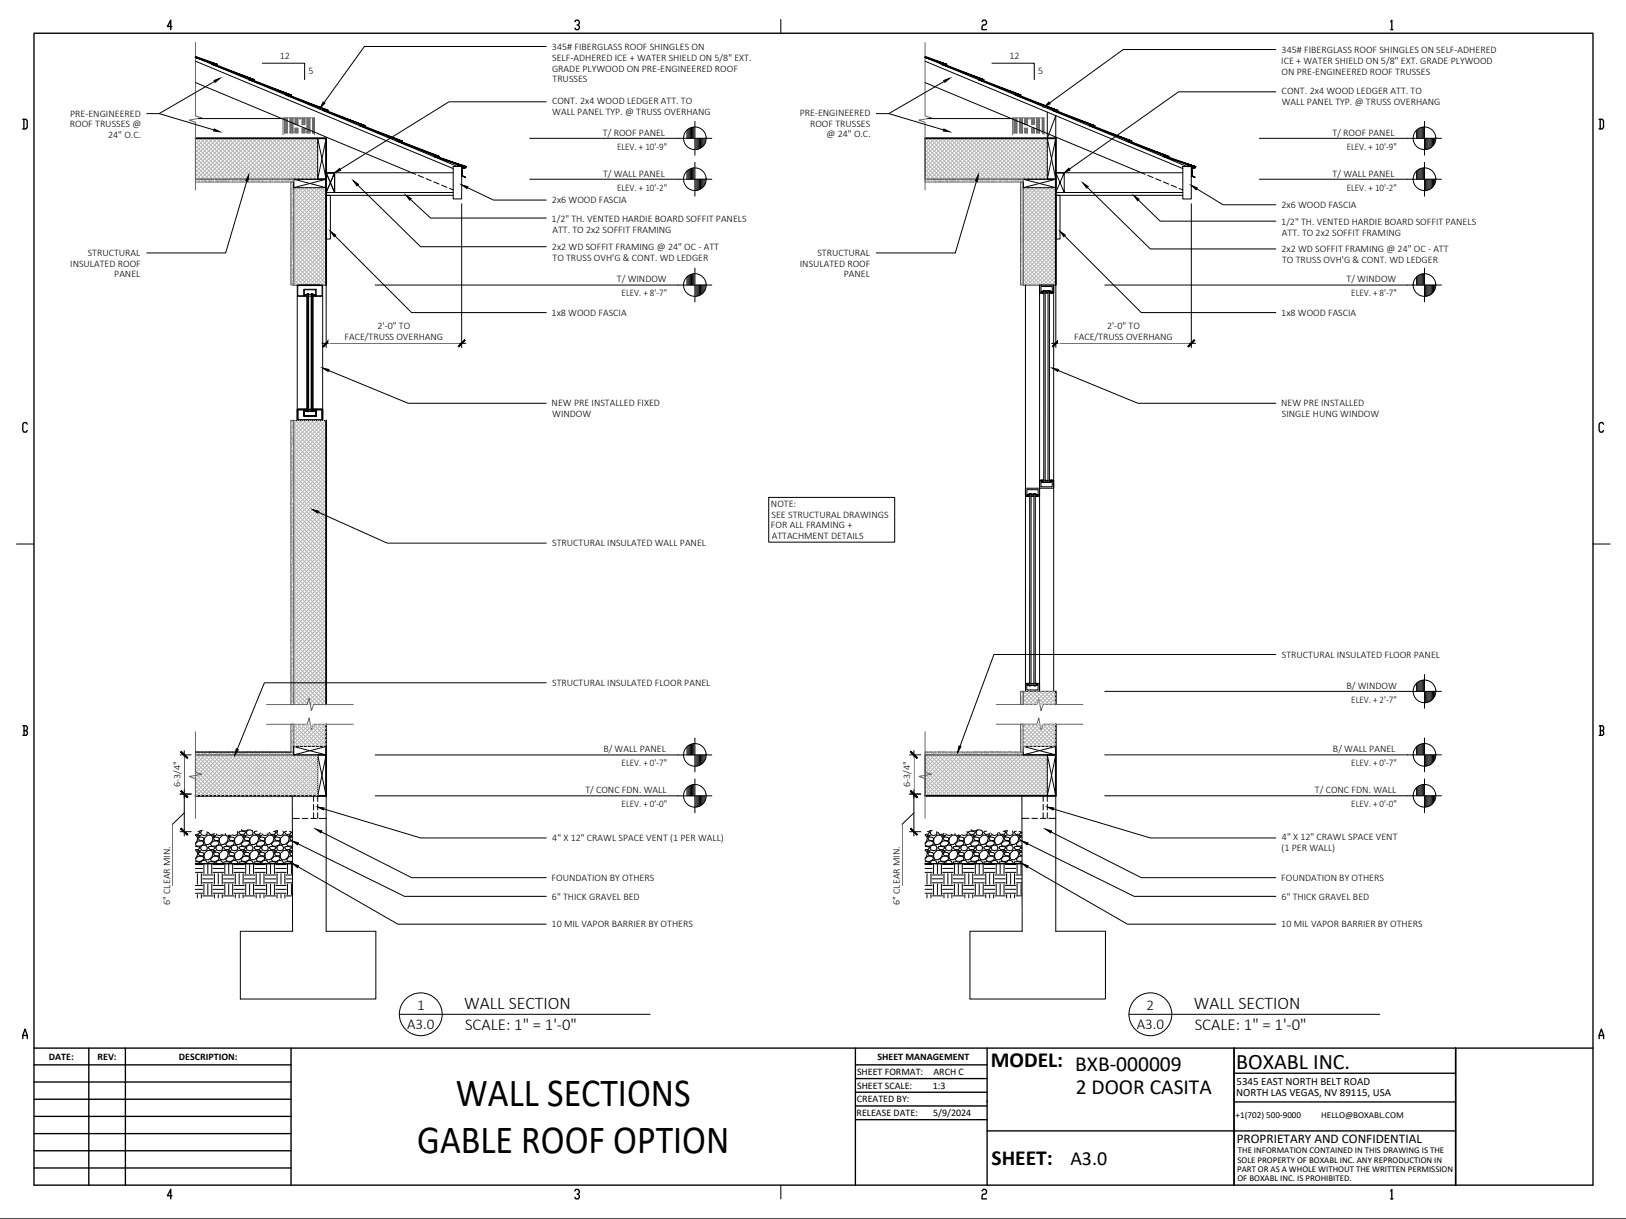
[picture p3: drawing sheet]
<svg xmlns="http://www.w3.org/2000/svg" width="610mm" height="457mm" viewBox="0 0 610 457" stroke-linecap="round" stroke-linejoin="round" font-family="sans-serif">
<defs><g id="words">
<g font-size="15">
<text x="170.9" y="414.7">WALL SECTIONS</text>
<text x="156.4" y="432.3">GABLE ROOF OPTION</text>
</g>
<text font-size="8.3" x="463.4" y="400.9">BOXABL INC.</text>
<g font-size="8.1">
<text x="371.5" y="400">MODEL: BXB-000009</text>
<text x="403.3" y="410.4">2 DOOR CASITA</text>
<text x="371.7" y="436.8">SHEET:</text>
</g>
<text font-size="7.5" x="401.3" y="437.1">A3.0</text>
<g font-size="6.7">
<text x="174" y="378.3">WALL SECTION</text>
<text x="447.5" y="378.3">WALL SECTION</text>
</g>
<g font-size="6.3">
<text x="174.4" y="386.4">SCALE: 1&quot; = 1'-0&quot;</text>
<text x="447.9" y="386.4">SCALE: 1&quot; = 1'-0&quot;</text>
</g>
<g font-size="5.6">
<text x="156.3" y="378.9">1</text>
<text x="429.9" y="378.9">2</text>
<text x="152.6" y="385.8">A3.0</text>
<text x="426.2" y="385.8">A3.0</text>
</g>
<text font-size="5" x="463.7" y="428.9">PROPRIETARY AND CONFIDENTIAL</text>
<g font-size="4.1">
<text x="463.6" y="406.8">5345 EAST NORTH BELT ROAD</text>
<text x="463.5" y="411.2">NORTH LAS VEGAS, NV 89115, USA</text>
</g>
<g font-size="3.8">
<text x="104.9" y="22.3">12</text>
<text x="206.9" y="18.6">345# FIBERGLASS ROOF SHINGLES ON</text>
<text x="207" y="22.8">SELF-ADHERED ICE + WATER SHIELD ON 5/8&quot; EXT.</text>
<text x="378.4" y="22.3">12</text>
<text x="480.4" y="23.9">ICE + WATER SHIELD ON 5/8&quot; EXT. GRADE PLYWOOD</text>
<text x="480.5" y="19.8">345# FIBERGLASS ROOF SHINGLES ON SELF-ADHERED</text>
<text x="115.7" y="27.7">5</text>
<text x="207" y="26.9">GRADE PLYWOOD ON PRE-ENGINEERED ROOF</text>
<text x="389.2" y="27.7">5</text>
<text x="480.5" y="28">ON PRE-ENGINEERED ROOF TRUSSES</text>
<text x="207.1" y="30.9">TRUSSES</text>
<text x="480.5" y="35.4">CONT. 2x4 WOOD LEDGER ATT. TO</text>
<text x="207" y="39.2">CONT. 2x4 WOOD LEDGER ATT. TO</text>
<text x="480.6" y="39.4">WALL PANEL TYP. @ TRUSS OVERHANG</text>
<text x="26.2" y="47.8">ROOF TRUSSES @</text>
<text x="26.3" y="43.8">PRE-ENGINEERED</text>
<text x="207" y="43.2">WALL PANEL TYP. @ TRUSS OVERHANG</text>
<text x="299.8" y="43.6">PRE-ENGINEERED</text>
<text x="303.7" y="47.6">ROOF TRUSSES</text>
<text x="40.6" y="51.8">24&quot; O.C.</text>
<text x="226.1" y="50.9">T/ ROOF PANEL</text>
<text x="309.9" y="51.6">@ 24&quot; O.C.</text>
<text x="499.6" y="50.9">T/ ROOF PANEL</text>
<text x="231.4" y="56.1">ELEV. + 10'-9&quot;</text>
<text x="504.9" y="56.1">ELEV. + 10'-9&quot;</text>
<text x="226.1" y="66.2">T/ WALL PANEL</text>
<text x="231.4" y="71.5">ELEV. + 10'-2&quot;</text>
<text x="499.6" y="66.2">T/ WALL PANEL</text>
<text x="504.9" y="71.5">ELEV. + 10'-2&quot;</text>
<text x="206.9" y="76.2">2x6 WOOD FASCIA</text>
<text x="480.5" y="78">2x6 WOOD FASCIA</text>
<text x="206.8" y="83.1">1/2&quot; TH. VENTED HARDIE BOARD SOFFIT PANELS</text>
<text x="207.1" y="87.2">ATT. TO 2x2 SOFFIT FRAMING</text>
<text x="480.4" y="84.3">1/2&quot; TH. VENTED HARDIE BOARD SOFFIT PANELS</text>
<text x="480.6" y="88.4">ATT. TO 2x2 SOFFIT FRAMING</text>
<text x="206.9" y="93.7">2x2 WD SOFFIT FRAMING @ 24&quot; OC - ATT</text>
<text x="480.5" y="94.6">2x2 WD SOFFIT FRAMING @ 24&quot; OC - ATT</text>
<text x="26.3" y="100.1">INSULATED ROOF</text>
<text x="32.9" y="96.1">STRUCTURAL</text>
<text x="207.1" y="97.8">TO TRUSS OVH'G &amp; CONT. WD LEDGER</text>
<text x="299.9" y="100.1">INSULATED ROOF</text>
<text x="306.4" y="96.1">STRUCTURAL</text>
<text x="480.7" y="98.6">TO TRUSS OVH'G &amp; CONT. WD LEDGER</text>
<text x="42.8" y="104">PANEL</text>
<text x="231.3" y="105.9">T/ WINDOW</text>
<text x="316.4" y="104">PANEL</text>
<text x="504.8" y="105.9">T/ WINDOW</text>
<text x="233.1" y="111.2">ELEV. + 8'-7&quot;</text>
<text x="506.6" y="111.2">ELEV. + 8'-7&quot;</text>
<text x="206.8" y="118.4">1x8 WOOD FASCIA</text>
<text x="480.4" y="118.4">1x8 WOOD FASCIA</text>
<text x="141.5" y="123.2">2'-0&quot; TO</text>
<text x="415.1" y="123.2">2'-0&quot; TO</text>
<text x="129.1" y="127.3">FACE/TRUSS OVERHANG</text>
<text x="402.7" y="127.3">FACE/TRUSS OVERHANG</text>
<text x="206.8" y="152.4">NEW PRE INSTALLED FIXED</text>
<text x="480.4" y="152.4">NEW PRE INSTALLED</text>
<text x="207" y="156.4">WINDOW</text>
<text x="480.6" y="156.4">SINGLE HUNG WINDOW</text>
<text x="289.1" y="190.2">NOTE:</text>
<text x="289.3" y="194.2">SEE STRUCTURAL DRAWINGS</text>
<text x="289.1" y="198.1">FOR ALL FRAMING +</text>
<text x="289.3" y="202.1">ATTACHMENT DETAILS</text>
<text x="207" y="204.9">STRUCTURAL INSULATED WALL PANEL</text>
<text x="480.6" y="246.7">STRUCTURAL INSULATED FLOOR PANEL</text>
<text x="207" y="257.3">STRUCTURAL INSULATED FLOOR PANEL</text>
<text x="504.8" y="258.3">B/ WINDOW</text>
<text x="506.6" y="263.6">ELEV. + 2'-7&quot;</text>
<text x="226.2" y="282.2">B/ WALL PANEL</text>
<text x="233.1" y="287.4">ELEV. + 0'-7&quot;</text>
<text x="499.7" y="282.1">B/ WALL PANEL</text>
<text x="506.6" y="287.4">ELEV. + 0'-7&quot;</text>
<text x="67.6" y="295.3" transform="rotate(-90 67.6 295.3)">6-3/4&quot;</text>
<text x="219.5" y="297.5">T/ CONC FDN. WALL</text>
<text x="341.2" y="295.3" transform="rotate(-90 341.2 295.3)">6-3/4&quot;</text>
<text x="493" y="297.5">T/ CONC FDN. WALL</text>
<text x="233.1" y="302.7">ELEV. + 0'-0&quot;</text>
<text x="506.6" y="302.7">ELEV. + 0'-0&quot;</text>
<text x="207.1" y="315.3">4&quot; X 12&quot; CRAWL SPACE VENT (1 PER WALL)</text>
<text x="480.6" y="315.2">4&quot; X 12&quot; CRAWL SPACE VENT</text>
<text x="480.4" y="319.3">(1 PER WALL)</text>
<text x="206.8" y="330.4">FOUNDATION BY OTHERS</text>
<text x="480.4" y="330.4">FOUNDATION BY OTHERS</text>
<text x="63.8" y="339.4" transform="rotate(-90 63.8 339.4)">6&quot; CLEAR MIN.</text>
<text x="206.9" y="337.4">6&quot; THICK GRAVEL BED</text>
<text x="337.4" y="339.4" transform="rotate(-90 337.4 339.4)">6&quot; CLEAR MIN.</text>
<text x="480.5" y="337.4">6&quot; THICK GRAVEL BED</text>
<text x="206.8" y="347.8">10 MIL VAPOR BARRIER BY OTHERS</text>
<text x="480.4" y="347.8">10 MIL VAPOR BARRIER BY OTHERS</text>
<text x="18.3" y="397.4">DATE:</text>
<text x="36.6" y="397.4">REV:</text>
<text x="67.1" y="397.4">DESCRIPTION:</text>
<text x="329" y="397.4">SHEET MANAGEMENT</text>
<text x="321.3" y="403.1">SHEET FORMAT:</text>
<text x="350" y="403.1">ARCH C</text>
<text x="321.3" y="413.4">CREATED BY:</text>
<text x="321.3" y="408.3">SHEET SCALE:</text>
<text x="349.7" y="408.3">1:3</text>
<text x="321.1" y="418.6">RELEASE DATE:</text>
<text x="349.8" y="418.5">5/9/2024</text>
</g>
<g font-size="3.4">
<text x="463.3" y="419.5">+1(702) 500-9000</text>
<text x="495.4" y="419.3">HELLO@BOXABL.COM</text>
</g>
<g font-size="3.3">
<text x="464" y="436">SOLE PROPERTY OF BOXABL INC. ANY REPRODUCTION IN</text>
<text x="464.1" y="432.5">THE INFORMATION CONTAINED IN THIS DRAWING IS THE</text>
<text x="463.8" y="439.5">PART OR AS A WHOLE WITHOUT THE WRITTEN PERMISSION</text>
<text x="463.9" y="443.1">OF BOXABL INC. IS PROHIBITED.</text>
</g>
</g></defs>
<!-- layer: MEDM -->
<g fill="none" stroke="#000" stroke-width=".37">
<path d="M73.3 22.9l96.6 40.3M73.3 21.5l98.2 40.9M73.3 31l81.1 33.8M346.8 23l96.6 40.2M346.8 21.5l98.2 41M346.8 31l81.1 33.8M73.3 51.9h49v15.3h-49zM74.3 44.5h31.8M119.1 51.9h3.2v15.3h-3.2zM346.8 51.9h49v15.3h-49zM347.8 44.5h31.8M392.6 51.9h3.2v15.3h-3.2z"/>
<path d="M110.1 67.2h12.2v39.7h-12.2zM110.1 67.2h12.2v3.2h-12.2zM122.3 73.3h1.6v16.4h-1.6zM122.3 72.2h47.6M122.3 64.8h47.6M122.3 73.3h47.6M169.9 62.4h3.2v12.2h-3.2zM383.6 67.2h12.2v39.7h-12.2zM383.6 67.2h12.2v3.2h-12.2zM395.8 73.3h1.6v16.4h-1.6zM395.8 72.2h47.6M395.8 64.8h47.6"/>
<path d="M395.8 73.3h47.6M443.4 62.5h3.2v12.1h-3.2zM111.4 106.9h9.6v4.2h-2.7v-.5h-.5l.2 .3h-.4v-.4h.7v-1.8h-4.2v1.8h.6v.4h-.4l.3-.3h-.5v.5h-2.7zM111.4 111.1v42.4M111.6 107.1h9.2v3.8h-2.3v-2.4h-4.6v2.4h-2.3zM112.6 106.9h7.2M114.1 111.1l1 .2M115.7 110.3l-1 .2M115.7 111.1h1M115.7 110.4h1M116.7 110.3l.9 .2M118.3 111.1l-1 .2"/>
<path d="M121 111.1v42.4M389.7 106.9h5.3v3h-.5v-.5h-.5l.3 .3h-.5v-.4h.7v-1.8h-4.2v1.8h.6v.4h-.4l.3-.3h-.5v.5h-.6zM390.3 109.9l1 .1M391.9 109.1l-1 .2M391.9 109.9h1M391.9 109.2h1M392.9 109.1l.9 .2M394.5 109.9l-1.1 .1M111.4 153.5h2.7v.5h.5l-.3-.3h.4v.4h-.6v1.8h4.2v-1.8h-.7v-.4h.4l-.2 .3h.5v-.5h2.7v4.2h-9.6zM111.6 153.7h2.3v2.4h4.6v-2.4h2.3v3.8h-9.2zM112.6 157.7h7.2M114.7 154.1l1 .2"/>
<path d="M115.1 153.4l-1 .1M115.7 153.5h1M115.7 154.2h1M117.3 153.4l1 .1M117.6 154.1l-.9 .2M391.3 180l-1.1 .1M393.4 180l1.1 .1M384.5 183.1h5.2v3h-.5v-.5h-.5l.3 .3h-.4v-.4h.6v-1.8h-4.2v1.8h.6v.4h-.3l.2-.3h-.5v.5h-.5zM385 186.1l1 .1M386.6 185.3l-1 .2M386.6 186.1h1M386.6 185.4h1"/>
<path d="M387.6 185.3l1 .2M389.2 186.1l-1 .1M389.7 180.1h.5v.5h.6l-.3-.3h.4v.5h-.7v1.8h4.3v-1.8h-.7v-.5h.4l-.2 .3h.5v-.5h.5v3h-5.3zM390.9 180.8l.9 .2M391.8 180.2h1.1M391.8 180.8h1.1M393.8 180.8l-.9 .2M384.5 256.3h.5v.6h.5l-.3-.4h.4v.5h-.6v1.8h4.2v-1.8h-.7v-.5h.4l-.2 .4h.5v-.6h.5v3h-5.2zM385.6 257l.9 .2M386 256.2l-1 .1M386.5 256.4h1.1M386.5 257h1.1"/>
<path d="M388.1 256.2l1.1 .1M388.5 257l-.9 .2M110.1 264.2v-106.5h12.2v106.5M110.1 271.7v8.3h12.2v-8.3M110.1 280h12.2v3.1h-12.2zM383.6 264.2v-4.9h12.2v4.9M383.6 271.6v11.5h12.2v-11.5M383.6 280h12.2v3.1h-12.2zM73.3 283.1h49v15.4h-49zM117.6 298.5v2.1M119.1 283.1h3.2v15.4h-3.2zM119.1 298.5v2.1"/>
<path d="M346.8 283.1h49v15.4h-49zM391.1 298.5v2.1M392.6 283.1h3.2v15.4h-3.2zM392.6 298.5v2.1M109.6 307h2.6M113.3 307h2.1M116.5 307h2.1M117.6 301.7v2.1M117.6 304.8v2.2M119.1 301.7v2.1M119.1 304.8v2.2M119.7 307h2.6"/>
<path d="M383.1 306.9h2.7M386.8 306.9h2.2M390 306.9h2.1M391.1 301.6v2.2M391.1 304.8v2.1M392.6 301.6v2.2M392.6 304.8v2.1M393.2 306.9h2.6"/>
</g>
<!-- layer: LITE -->
<g fill="none" stroke="#000" stroke-width=".37">
<path d="M119.1 51.9l3.2 15.3-12.2 3.2M122.3 51.9l-3.2 15.3M392.6 51.9l3.2 15.3-12.2 3.2M395.8 51.9l-3.2 15.3M110.1 67.2l12.2 3.2M122.3 72.2l3.2-7.4h-3.2l3.2 7.4v-7.4h-3.2v7.4h3.2M383.6 67.2l12.2 3.2M395.8 72.2l3.2-7.4h-3.2l3.2 7.4v-7.4h-3.2v7.4h3.2M115.1 110.3h.6v44h-.6zM116.7 110.3h.6v44h-.6zM384.5 106.9v149.4M389.7 106.9v152.4"/>
<path d="M391.3 109.1h.6l-.1 71.9h-.5zM392.9 109.1h.5v71.9h-.5zM395 106.9v152.4M386 185.3h.6l-.1 71.9h-.5zM387.6 185.3h.6l-.1 71.9h-.5zM110.1 280l12.2 3.1-3.2 15.4M122.3 280l-12.2 3.1M383.6 280l12.2 3.1-3.2 15.4M395.8 280l-12.2 3.1M119.1 283.1l3.2 15.4v50.8h18.6v25.4h-50.8v-25.4h19.6l-.1-50.8M392.6 283.1l3.2 15.4v50.8h18.6v25.4h-50.8v-25.4h19.6l-.1-50.8M73.3 317.5l1.5 .2 .1 .3-.5 .6-1.1 .1"/>
<path d="M73.3 313.3l.8 1.1-.4 1.4-.4 .3M73.3 319l.8 1.1-.4 1.4-.4 .3M73.3 316.5l.9-1.1h1.5l.7 .6-.2 .8-1.2 .6-1.4-.1-.3-.6M74.1 319.1l1.1 .1-.9 .5zM74.1 313.4h1.1l-.9 .6zM74.2 311.8l.6 .2 .1 .3-.5 .6-1.1 .1M74.9 319.6l1.1 .2 .5 .4-.3 .9-1.4-.2-.5-.7zM74.9 313.9l1.1 .2 .5 .4-.3 .8-1.4-.1-.5-.7zM75.2 318l.3 .8 1 .3 1-.3 .2-.8-.3-.7-.9-.4-.9 .3-.4 .8M75.4 311.5l-.6 .2M75.9 311.4l-.7 .9M76.6 314.4l1.3-1.2 1.3 .1 .7 1.1-.5 1.4-1.3 1-1.1-.1-.5-1.1z"/>
<path d="M77.6 312l-.1 1.1-1 .3-1-.3-.3-.8M78.2 312.1l.6 .9 1.3-.1 .3-.3M78.3 317.6l1.1-.2 1.2 .3v.3l-.5 .6-1.3 .1-.7-.7zM79.8 319.1l1.1 .1-.9 .5zM79.8 313.4h1.1l-.9 .6zM79.9 315.4h1.5l.7 .6-.2 .8-1.2 .6-1.4-.1-.4-.7zM80.6 319.6l1.1 .2 .5 .4-.3 .9-1.4-.2-.5-.7zM80.6 313.9l1.1 .2 .5 .4-.3 .8-1.4-.1-.5-.7zM80.9 318l.3 .8 1 .3 1-.3 .3-.8-.4-.7-.9-.4-.9 .3-.3 .8M81.1 312.7l.1 .4 1 .3 1-.5M82.3 314.4l1.3-1.2 1.4 .1 .6 1.1-.5 1.4-1.2 1-1.2-.1-.5-1.1zM84 317.6l1.1-.2 1.2 .3v.3l-.5 .6-1.3 .1-.6-.7z"/>
<path d="M84.5 313h.1M85.5 319.1l1.1 .1-.9 .5zM85.5 313.4h1.1l-.9 .6zM85.6 315.4h1.5l.8 .6-.3 .8-1.2 .6-1.4-.1-.4-.7zM86.3 319.6l1.2 .2 .4 .4-.3 .9-1.4-.2-.5-.7zM86.3 313.9l1.2 .2 .4 .4-.3 .8-1.4-.1-.5-.7zM86.6 318l.4 .8 .9 .3 1-.3 .3-.8-.4-.7-.9-.4-.9 .3-.3 .8M88 314.4l1.3-1.2 1.4 .1 .6 1.1-.5 1.4-1.2 1-1.2-.1-.5-1.1zM89 311.8l.2 .5-.3 .8-1 .3-.9-.3M89.7 317.6l1.1-.2 1.2 .3v.3l-.5 .6-1.3 .1-.6-.7zM89.7 311.8l1.1-.1 1.2 .3v.3l-.5 .6-1.3 .1-.6-.7zM90.5 311.1l.2 .5 1.5 .1 .8-.5"/>
<path d="M91.2 319.1l1.1 .1-.8 .5zM91.2 313.4h1.1l-.8 .6zM91.4 315.4h1.4l.8 .6-.3 .8-1.1 .6-1.5-.1-.4-.7zM92 319.6l1.2 .2 .4 .4-.3 .9-1.4-.2-.4-.7zM92 313.9l1.2 .2 .4 .4-.3 .8-1.4-.1-.4-.7zM92.3 318l.4 .8 .9 .3 1-.3 .3-.8-.3-.7-1-.4-.9 .3-.3 .8M93.6 311.2l-.9 .3-.3 .8M93.7 314.4l1.3-1.2 1.4 .1 .6 1.1-.4 1.4-1.3 1-1.2-.1-.5-1.1zM93.7 311.3l.9 .3 .3 .7-.3 .8-1 .3-.9-.3-.4-.8M95.5 317.6l1.1-.2 1.1 .3v.3l-.5 .6-1.3 .1-.6-.7zM96.4 311.7l-.9 .1-.2 .5 .6 .7 1.3-.1 .5-.5M97 319.1l1 .1-.8 .5z"/>
<path d="M97 313.4h1l-.8 .6zM97.1 315.4h1.5l.7 .6-.2 .8-1.2 .6-1.5-.1-.4-.7zM97.7 319.6l1.2 .2 .5 .4-.3 .9-1.5-.2-.4-.7zM97.7 313.9l1.2 .2 .5 .4-.3 .8-1.5-.1-.4-.7zM98 318l.4 .8 1 .3 .9-.3 .3-.8-.3-.7-.9-.4-1 .3-.3 .8M99.4 314.4l1.3-1.2 1.4 .1 .6 1.1-.4 1.4-1.3 1-1.2-.1-.4-1.1zM100.6 312.4l-.3 .7-.9 .3-1-.3-.2-.4M101 312.3h.1M101.2 317.6l1.1-.2 1.1 .3 .1 .3-.5 .6-1.4 .1-.6-.7zM102.6 311.8l.8 .2-.4 .9-1.4 .1-.6-.7M102.7 319.1l1.1 .1-.9 .5zM102.7 313.4h1.1l-.9 .6z"/>
<path d="M102.8 315.4h1.5l.7 .6-.2 .8-1.2 .6-1.4-.1-.5-.7zM102.9 314.5l.6-.6 1.1 .2 .5 .7-.3 .5-1.4-.1zM103.8 318l.3 .8 1 .3 .9-.3 .3-.8-.3-.7-.9-.4-.9 .3-.4 .8M103.9 311.5l-.8 .1M104.1 311.5l-.3 .8M105.1 314.4l1.3-1.2 1.4 .1 .6 1.1-.4 1.4-1.3 1-1.2-.1-.4-1.1zM106 311.7l.3 .6-.3 .8-.9 .3-1-.3-.3-.8M106.9 317.6l1.1-.2 1.1 .3 .1 .3-.5 .6-1.3 .1-.7-.7zM107.5 311.8h-.6l-.2 .5 .7 .7 1.3-.1 .5-.6-.1-.3-.6-.1M108.4 319.1l1.1 .1-.9 .5zM108.4 313.4h1.1l-.9 .6zM109.5 312.3l.1 .3"/>
<path d="M109.5 318l.1 .3M109.6 319.7l-.4-.1-.6 .6 .5 .7h.5M109.6 314l-.4-.1-.6 .6 .5 .7h.5M109.6 312.2l-.1 .1M109.6 317.9l-.1 .1M109.6 315.4h-1.1l-1 1.2 .4 .7 1.7-.1M346.8 317.5l1.6 .2v.3l-.5 .6-1.1 .1M346.8 313.3l.9 1-.5 1.5-.4 .3M346.8 319l.9 1.1-.5 1.4-.4 .3M346.8 316.5l.9-1.1h1.5l.8 .6-.3 .8-1.1 .6-1.5-.1-.3-.6M347.6 319.1l.4-.2 .7 .3-.8 .5zM347.6 313.4l.4-.2 .7 .2-.8 .5z"/>
<path d="M347.7 311.8l.7 .2v.3l-.5 .6-1.1 .1M347.9 314.5l.5-.6 1.2 .2 .4 .7-.3 .5-1.4-.1zM348.9 311.5l-.6 .1M349.1 317.2l.9-.3 .9 .4 .4 .7-.3 .8-1 .3-.9-.3-.4-.8zM349.4 311.4l-.7 .9 .4 .8 .9 .3 1-.3 .1-1.2M350.1 314.4l1.3-1.2 1.4 .1 .6 1-.4 1.5-1.3 1-1.2-.1-.5-1.1zM351.7 312.1l.6 .9 1.3-.1 .3-.3M351.9 317.5l1.1-.1 1.1 .3v.3l-.5 .6-1.3 .1-.6-.7zM353.4 319.1l.3-.2 .7 .3-.8 .5zM353.4 313.4l.3-.2 .7 .2-.8 .5zM353.5 315.4h1.4l.8 .6-.2 .8-1.2 .6-1.5-.1-.4-.7zM353.6 314.5l.5-.6 1.2 .2 .4 .7-.2 .5-1.5-.1z"/>
<path d="M354.6 312.7l.2 .4 .9 .3 1.1-.5M354.8 317.2l.9-.3 1 .4 .3 .7-.3 .8-1 .3-.9-.3-.4-.8zM355.8 314.4l1.3-1.2 1.4 .1 .6 1-.4 1.5-1.3 1-1.2-.1-.5-1.1zM357.6 317.5l1.1-.1 1.1 .3 .1 .3-.6 .6-1.3 .1-.6-.7zM358 313h.1M359.1 319.1l.4-.2 .7 .3-.9 .5zM359.1 313.4l.4-.2 .7 .2-.9 .5zM359.2 315.4h1.5l.7 .6-.2 .8-1.2 .6-1.5-.1-.4-.7zM359.3 314.5l.6-.6 1.1 .2 .5 .7-.3 .5-1.5-.1zM360.6 317.2l.9-.3 .9 .4 .3 .7-.3 .8-.9 .3-1-.3-.3-.8zM361.5 314.4l1.3-1.2 1.4 .1 .6 1-.4 1.5-1.3 1-1.2-.1-.4-1.1zM362.5 311.8l.2 .5-.3 .8-.9 .3-1-.3"/>
<path d="M363.3 317.5l1.1-.1 1.1 .3 .1 .3-.5 .6-1.4 .1-.6-.7zM363.3 311.8l1.1-.1 1.1 .3 .1 .3-.5 .6-1.4 .1-.6-.7zM364 311.1l.3 .5 1.4 .1 .8-.5M364.8 319.1l.4-.2 .7 .3-.9 .5zM364.8 313.4l.4-.2 .7 .2-.9 .5zM364.9 315.4h1.5l.7 .6-.2 .8-1.2 .6-1.4-.1-.4-.7zM365 314.5l.6-.6 1.1 .2 .5 .7-.3 .5-1.4-.1zM366.3 317.2l.9-.3 .9 .4 .3 .7-.2 .8-1 .3-1-.3-.3-.8zM367.1 311.2l-.8 .3-.4 .8 .3 .8 1 .3 1-.3 .2-.8-.3-.7-.8-.4M367.2 314.4l1.4-1.2 1.3 .1 .6 1-.4 1.5-1.3 1-1.2-.1-.4-1.1zM369 317.5l1.1-.1 1.1 .3 .1 .3-.5 .6-1.3 .1-.7-.7zM369.9 311.7l-.9 .1-.2 .5 .7 .7 1.3-.1 .4-.5"/>
<path d="M370.5 319.1l.4-.2 .7 .3-.9 .5zM370.5 313.4l.4-.2 .7 .2-.9 .5zM370.6 315.4h1.5l.7 .6-.2 .8-1.2 .6-1.4-.1-.4-.7zM370.7 314.5l.6-.6 1.1 .2 .5 .7-.3 .5-1.4-.1zM372 317.2l.9-.3 .9 .4 .3 .7-.2 .8-1 .3-1-.3-.3-.8zM373 314.4l1.3-1.2 1.3 .1 .7 1-.5 1.5-1.3 1-1.1-.1-.5-1.1zM374.1 312.4l-.2 .7-1 .3-1-.3-.2-.5M374.6 312.3h-.1M374.7 317.5l1.1-.1 1.2 .3v.3l-.5 .6-1.3 .1-.7-.7zM376.1 311.8l.9 .2-.5 .9-1.3 .1-.7-.7M376.2 319.1l.4-.2 .7 .3-.9 .5zM376.2 313.4l.4-.2 .7 .2-.9 .5z"/>
<path d="M376.3 315.4h1.5l.7 .6-.2 .8-1.2 .6-1.4-.1-.4-.7zM376.4 314.5l.6-.6 1.1 .2 .5 .7-.3 .5-1.4-.1zM377.3 318l.3 .8 1 .3 1-.3 .3-.8-.4-.7-.9-.4-.9 .3-.3 .8M377.4 311.5l-.8 .1M377.7 311.5l-.3 .8M378.7 314.4l1.3-1.2 1.4 .1 .6 1-.5 1.5-1.2 1-1.2-.1-.5-1.1zM379.6 311.7l.3 .6-.3 .8-1 .3-1-.3-.3-.8M380.4 317.5l1.1-.1 1.2 .3v.3l-.5 .6-1.3 .1-.6-.7zM381 311.8h-.6l-.1 .5 .6 .7 1.3-.1 .5-.9-.6-.2M381.9 319.1l.4-.2 .7 .3-.9 .5zM381.9 313.4l.4-.2 .7 .2-.9 .5zM383 312.3l.1 .2"/>
<path d="M383 318l.1 .3M383.1 319.7l-.4-.1-.6 .6 .5 .7h.5M383.1 313.9h-.4l-.6 .6 .5 .7h.5M383.1 312.2v.1M383.1 317.9v.1M383.1 315.4h-1.1l-1 1.2 .4 .7 1.7-.1M73.3 323.2l1.5 .2v.5M73.3 322.2l.9-1h1.5l.7 .5-.2 .8-1.2 .6-1.4-.1-.3-.5M73.3 327.2h2.7M73.3 335h2.7M73.3 325.7h2.7M73.3 333.6h2.7"/>
<path d="M73.3 324.3h2.7M73.3 332.1h2.7M74 327.7v3.9M74 335.5v1.3M75.2 323.7v.2M75.2 323.7l.4-.8 .9-.3 .9 .4 .3 .9M75.5 327.7v3.9M75.5 335.5v1.3M76 331.1h3.9M76 329.6h3.9M76 328.2h3.9M76 336h3.9"/>
<path d="M76.5 324.1v3.6M76.5 331.6v3.9M76.6 320.1l1.3-1.2 1.3 .1 .7 1.1-.5 1.4-1.3 1-1.1-.1-.5-1.1zM77.9 324.1v3.6M77.9 331.6v3.9M78.3 323.9v-.6l1.1-.1 1.2 .2-.1 .5M79.4 324.1v3.6M79.4 331.6v3.9M79.9 327.2h3.9M79.9 335h3.9M79.9 325.7h3.9M79.9 333.6h3.9"/>
<path d="M79.9 324.3h3.9M79.9 332.1h3.9M79.9 321.2h1.5l.7 .5-.2 .8-1.2 .6-1.4-.1-.4-.7zM80.4 327.7v3.9M80.4 335.5v1.3M80.9 323.7l.1 .2M81 323.7l.3-.8 .9-.3 .9 .4 .3 .9M81.8 327.7v3.9M81.8 335.5v1.3M82.3 320.1l1.3-1.2 1.4 .1 .6 1.1-.5 1.4-1.2 1-1.2-.1-.5-1.1zM83.3 327.7v3.9M83.3 335.5v1.3"/>
<path d="M83.8 331.1h3.9M83.8 329.6h3.9M83.8 328.2h3.9M83.8 336h3.9M84 323.9v-.6l1.1-.1 1.2 .2-.1 .5M84.3 324.1v3.6M84.3 331.6v3.9M85.6 321.2h1.5l.8 .5-.3 .8-1.2 .6-1.4-.1-.4-.7zM85.7 324.1v3.6M85.7 331.6v3.9M86.6 323.7l.1 .2M86.7 323.7l.3-.8 .9-.3 .9 .4 .3 .9"/>
<path d="M87.2 324.1v3.6M87.2 331.6v3.9M87.7 327.2h3.9M87.7 335h3.9M87.7 325.7h3.9M87.7 333.6h3.9M87.7 324.3h3.9M87.7 332.1h3.9M88 320.1l1.3-1.2 1.4 .1 .6 1.1-.5 1.4-1.2 1-1.2-.1-.5-1.1zM88.2 327.7v3.9M88.2 335.5v1.3M89.7 327.7v3.9"/>
<path d="M89.7 335.5v1.3M89.7 323.9v-.6l1.1-.1 1.2 .2-.1 .5M91.1 327.7v3.9M91.1 335.5v1.3M91.4 321.2h1.4l.8 .5-.3 .8-1.1 .6-1.5-.1-.4-.7zM91.6 331.1h3.9M91.6 329.6h3.9M91.6 328.2h3.9M91.6 336h3.9M92.1 324.1v3.6M92.1 331.6v3.9M92.3 323.7l.1 .2"/>
<path d="M92.4 323.7l.3-.8 .9-.3 1 .4 .2 .9M93.6 324.1v3.6M93.6 331.6v3.9M93.7 320.1l1.3-1.2 1.4 .1 .6 1.1-.4 1.4-1.3 1-1.2-.1-.5-1.1zM95.1 324.1v3.6M95.1 331.6v3.9M95.4 323.9l.1-.6 1.1-.1 1.1 .2-.1 .5M95.5 327.2h4M95.5 335h4M95.5 325.7h4M95.5 333.6h4M95.5 324.3h4"/>
<path d="M95.5 332.1h4M96 327.7v3.9M96 335.5v1.3M97.1 321.2h1.5l.7 .5-.2 .8-1.2 .6-1.5-.1-.4-.7zM97.5 327.7v3.9M97.5 335.5v1.3M98 323.7l.1 .2M98.1 323.7l.3-.8 1-.3 .9 .4 .3 .9M99 327.7v3.9M99 335.5v1.3M99.4 320.1l1.3-1.2 1.4 .1 .6 1.1-.4 1.4-1.3 1-1.2-.1-.4-1.1zM99.5 331.1h3.9"/>
<path d="M99.5 329.6h3.9M99.5 328.2h3.9M99.5 336h3.9M99.9 324.1v3.6M99.9 331.6v3.9M101.2 323.9v-.6l1.1-.1 1.1 .2-.1 .5M101.4 324.1v3.6M101.4 331.6v3.9M102.8 321.2h1.5l.7 .5-.2 .8-1.2 .6-1.4-.1-.5-.7zM102.9 320.2l.6-.6 1.1 .2 .5 .7-.3 .6-1.4-.2zM102.9 324.1v3.6M102.9 331.6v3.9"/>
<path d="M103.4 327.2h3.9M103.4 335h3.9M103.4 325.7h3.9M103.4 333.6h3.9M103.4 324.3h3.9M103.4 332.1h3.9M103.8 323.7v.2M103.8 323.7l.4-.8 .9-.3 .9 .4 .3 .9M103.9 327.7v3.9M103.9 335.5v1.3M105.1 320.1l1.3-1.2 1.4 .1 .6 1.1-.4 1.4-1.3 1-1.2-.1-.4-1.1zM105.3 327.7v3.9"/>
<path d="M105.3 335.5v1.3M106.8 327.7v3.9M106.8 335.5v1.3M106.9 323.9v-.6l1.1-.1 1.1 .2v.5M107.3 331.1h2.3M107.3 329.6h2.3M107.3 328.2h2.3M107.3 336h2.3M107.8 324.1v3.6M107.8 331.6v3.9M109.3 324.1v3.6M109.3 331.6v3.9"/>
<path d="M109.5 323.7l-36.2 .2M109.6 323.6l-.1 .1M109.6 321.2h-1.1l-1 1.1 .4 .7h1.7M346.8 327.2h2.7M346.8 335h2.7M346.8 325.7h2.7M346.8 333.5h2.7M346.8 324.3h2.7M346.8 332.1h2.7M346.8 323.2l1.6 .2-.1 .5M346.8 322.2l.9-1.1h1.5l.8 .6-.3 .8-1.1 .6-1.5-.1-.3-.5M346.8 323.9h36.3"/>
<path d="M347.5 327.7v3.9M347.5 335.5v1.3M347.9 320.2l.5-.6 1.2 .2 .4 .7-.3 .5-1.4-.1zM348.8 323.9l.3-1 .9-.3 .9 .4 .3 .9M349 327.7v3.9M349 335.5v1.3M349.5 331.1h3.9M349.5 329.6h3.9M349.5 336h3.9M349.5 328.2h3.9M350 324.1v3.6M350 331.6v3.9"/>
<path d="M350.1 320.1l1.3-1.2 1.4 .1 .6 1.1-.4 1.4-1.3 1-1.2-.1-.5-1.1zM351.5 324.1v3.6M351.5 331.6v3.9M351.8 323.9l.1-.6 1.1-.1 1.1 .2-.1 .5M352.9 324.1v3.6M352.9 331.6v3.9M353.4 327.2h3.9M353.4 335h3.9M353.4 325.7h3.9M353.4 333.5h3.9M353.4 324.3h3.9M353.4 332.1h3.9"/>
<path d="M353.5 321.1h1.4l.8 .6-.2 .8-1.2 .6-1.5-.1-.4-.7zM353.6 320.2l.5-.6 1.2 .2 .4 .7-.2 .5-1.5-.1zM353.9 327.7v3.9M353.9 335.5v1.3M354.5 323.9l.3-1 .9-.3 1 .4 .3 .9M355.4 327.7v3.9M355.4 335.5v1.3M355.8 320.1l1.3-1.2 1.4 .1 .6 1.1-.4 1.4-1.3 1-1.2-.1-.5-1.1zM356.8 327.7v3.9M356.8 335.5v1.3M357.3 331.1h4M357.3 329.6h4"/>
<path d="M357.3 336h4M357.3 328.2h4M357.5 323.9l.1-.6 1.1-.1 1.1 .2-.1 .5M357.8 324.1v3.6M357.8 331.6v3.9M359.2 321.1h1.5l.7 .6-.2 .8-1.2 .6-1.5-.1-.4-.7zM359.3 320.2l.6-.6 1.1 .2 .5 .7-.3 .5-1.5-.1zM359.3 324.1v3.6M359.3 331.6v3.9M360.2 323.9l.4-1 .9-.3 .9 .4 .3 .9M360.8 324.1v3.6M360.8 331.6v3.9"/>
<path d="M361.3 327.2h3.9M361.3 335h3.9M361.3 325.7h3.9M361.3 333.5h3.9M361.3 324.3h3.9M361.3 332.1h3.9M361.5 320.1l1.3-1.2 1.4 .1 .6 1.1-.4 1.4-1.3 1-1.2-.1-.4-1.1zM361.7 327.7v3.9M361.7 335.5v1.3M363.2 327.7v3.9M363.2 335.5v1.3M363.3 323.9v-.6l1.1-.1 1.1 .2-.1 .5"/>
<path d="M364.7 327.7v3.9M364.7 335.5v1.3M364.9 321.1h1.5l.7 .6-.2 .8-1.2 .6-1.4-.1-.4-.7zM365 320.2l.6-.6 1.1 .2 .5 .7-.3 .5-1.4-.1zM365.2 331.1h3.9M365.2 329.6h3.9M365.2 336h3.9M365.2 328.2h3.9M365.7 324.1v3.6M365.7 331.6v3.9M365.9 323.9l.4-1 .9-.3 .9 .4 .3 .9M367.1 324.1v3.6"/>
<path d="M367.1 331.6v3.9M367.2 320.1l1.4-1.2 1.3 .1 .6 1.1-.4 1.4-1.3 1-1.2-.1-.4-1.1zM368.6 324.1v3.6M368.6 331.6v3.9M369 323.9v-.6l1.1-.1 1.1 .2v.5M369.1 327.2h3.9M369.1 335h3.9M369.1 325.7h3.9M369.1 333.5h3.9M369.1 324.3h3.9M369.1 332.1h3.9M369.6 327.7v3.9"/>
<path d="M369.6 335.5v1.3M370.6 321.1h1.5l.7 .6-.2 .8-1.2 .6-1.4-.1-.4-.7zM370.7 320.2l.6-.6 1.1 .2 .5 .7-.3 .5-1.4-.1zM371 327.7v3.9M371 335.5v1.3M371.6 323.9l.4-1 .9-.3 .9 .4 .3 .9M372.5 327.7v3.9M372.5 335.5v1.3M373 320.1l1.3-1.2 1.3 .1 .7 1.1-.5 1.4-1.3 1-1.1-.1-.5-1.1zM373 331.1h3.9M373 329.6h3.9M373 336h3.9"/>
<path d="M373 328.2h3.9M373.5 324.1v3.6M373.5 331.6v3.9M374.7 323.9v-.6l1.1-.1 1.2 .2-.1 .5M375 324.1v3.6M375 331.6v3.9M376.3 321.1h1.5l.7 .6-.2 .8-1.2 .6-1.4-.1-.4-.7zM376.4 320.2l.6-.6 1.1 .2 .5 .7-.3 .5-1.4-.1zM376.4 324.1v3.6M376.4 331.6v3.9M376.9 327.2h3.9M376.9 335h3.9"/>
<path d="M376.9 325.7h3.9M376.9 333.5h3.9M376.9 324.3h3.9M376.9 332.1h3.9M377.3 323.7l.1 .2M377.4 323.7l.3-.8 .9-.3 .9 .4 .3 .9M377.4 327.7v3.9M377.4 335.5v1.3M378.7 320.1l1.3-1.2 1.4 .1 .6 1.1-.5 1.4-1.2 1-1.2-.1-.5-1.1zM378.9 327.7v3.9M378.9 335.5v1.3M380.3 327.7v3.9"/>
<path d="M380.3 335.5v1.3M380.4 323.9v-.6l1.1-.1 1.2 .2-.1 .5M380.8 331.1h2.3M380.8 329.6h2.3M380.8 336h2.3M380.8 328.2h2.3M381.3 324.1v3.6M381.3 331.6v3.9M382.8 324.1v3.6M382.8 331.6v3.9M383 323.7l.1 .2M383.1 323.6v.1"/>
<path d="M383.1 321.1h-1.1l-1 1.2 .4 .7 1.7-.1"/>
</g>
<!-- layer: XHEVY -->
<path d="M73.3 51.9h49v55M346.8 51.9h49v55M122.3 157.7v106.5M395.8 259.3v4.9M122.3 271.7v26.8h-49M395.8 271.6v26.9h-49" fill="none" stroke="#000" stroke-width=".66"/>
<!-- layer: PATT -->
<g fill="none" stroke="#b3b3b3" stroke-width=".37">
<path d="M73.3 59.1l8.1 8.1M73.3 57.6l9.6 9.6M73.3 56.1l11.1 11.1M73.3 54.6l12.6 12.6M73.3 53.1l14.1 14.1M73.6 51.9l15.3 15.3M74 51.9l-.7 .7M75 51.9l15.4 15.3M75.5 51.9l-2.2 2.2M76.5 51.9l15.4 15.3M77 51.9l-3.7 3.7M78 51.9l15.4 15.3"/>
<path d="M78.5 51.9l-5.2 5.2M79.5 51.9l15.4 15.3M80 51.9l-6.7 6.7M81 51.9l15.4 15.3M81.5 51.9l-8.2 8.2M82.5 51.9l15.4 15.3M83 51.9l-9.7 9.7M84 51.9l15.4 15.3M84.5 51.9l-11.2 11.2M85.5 51.9l15.4 15.3M86 51.9l-12.7 12.7M87 51.9l15.4 15.3"/>
<path d="M87.5 51.9l-14.2 14.2M88.5 51.9l15.4 15.3M89 51.9l-15.4 15.3M90 51.9l15.4 15.3M90.5 51.9l-15.4 15.3M91.5 51.9l15.3 15.3M92 51.9l-15.4 15.3M93 51.9l15.4 15.3M93.5 51.9l-15.4 15.3M94.5 51.9l15.4 15.3M95 51.9l-15.4 15.3M96 51.9l15.3 15.3"/>
<path d="M96.5 51.9l-15.4 15.3M97.5 51.9l15.3 15.3M98 51.9l-15.4 15.3M99 51.9l15.3 15.3M99.4 51.9l-15.3 15.3M100.5 51.9l15.3 15.3M100.9 51.9l-15.3 15.3M102 51.9l15.3 15.3M102.4 51.9l-15.3 15.3M103.5 51.9l15.3 15.3M103.9 51.9l-15.3 15.3M105 51.9l14.1 14.1"/>
<path d="M105.4 51.9l-15.3 15.3M106.5 51.9l12.6 12.6M106.9 51.9l-15.3 15.3M108 51.9l11.1 11.1M108.4 51.9l-15.3 15.3M109.5 51.9l9.6 9.6M109.9 51.9l-15.3 15.3M111 51.9l8.1 8.1M111.4 51.9l-15.3 15.3M112.5 51.9l6.6 6.6M112.9 51.9l-15.3 15.3M114 51.9l5.1 5.1"/>
<path d="M114.4 51.9l-15.3 15.3M115.5 51.9l3.6 3.6M115.9 51.9l-15.3 15.3M116.9 51.9l2.2 2.1M117.4 51.9l-15.3 15.3M118.4 51.9l.7 .6M118.9 51.9l-15.3 15.3M119.1 53.2l-14 14M119.1 54.7l-12.5 12.5M119.1 56.2l-11 11M119.1 57.7l-9.5 9.5M119.1 59.2l-8.1 8"/>
<path d="M346.8 57.6l9.6 9.6M346.8 56.1l11.1 11.1M346.8 59.1l8.1 8.1M346.8 54.6l12.6 12.6M346.8 53.1l14.1 14.1M347.1 51.9l15.3 15.3M347.5 51.9l-.7 .7M348.6 51.9l15.3 15.3M349 51.9l-2.2 2.2M350.1 51.9l15.3 15.3M350.5 51.9l-3.7 3.7M351.6 51.9l15.3 15.3"/>
<path d="M352 51.9l-5.2 5.2M353.1 51.9l15.3 15.3M353.5 51.9l-6.7 6.7M354.6 51.9l15.3 15.3M355 51.9l-8.2 8.2M356.1 51.9l15.3 15.3M356.5 51.9l-9.7 9.7M357.6 51.9l15.3 15.3M358 51.9l-11.2 11.2M359.1 51.9l15.3 15.3M359.5 51.9l-12.7 12.7M360.6 51.9l15.3 15.3"/>
<path d="M361 51.9l-14.2 14.2M362.1 51.9l15.3 15.3M362.5 51.9l-15.3 15.3M363.6 51.9l15.3 15.3M364 51.9l-15.3 15.3M365 51.9l15.4 15.3M365.5 51.9l-15.3 15.3M366.5 51.9l15.4 15.3M367 51.9l-15.3 15.3M368 51.9l15.4 15.3M368.5 51.9l-15.4 15.3M369.5 51.9l15.4 15.3"/>
<path d="M370 51.9l-15.4 15.3M371 51.9l15.4 15.3M371.5 51.9l-15.3 15.3M372.5 51.9l15.4 15.3M373 51.9l-15.4 15.3M374 51.9l15.4 15.3M374.5 51.9l-15.4 15.3M375.5 51.9l15.4 15.3M376 51.9l-15.4 15.3M377 51.9l15.4 15.3M377.5 51.9l-15.4 15.3M378.5 51.9l14.1 14.1"/>
<path d="M379 51.9l-15.4 15.3M380 51.9l12.6 12.6M380.5 51.9l-15.4 15.3M381.5 51.9l11.1 11.1M382 51.9l-15.4 15.3M383 51.9l9.6 9.6M383.5 51.9l-15.4 15.3M384.5 51.9l8.1 8.1M385 51.9l-15.4 15.3M386 51.9l6.6 6.6M386.5 51.9l-15.4 15.3M387.5 51.9l5.1 5.1"/>
<path d="M388 51.9l-15.4 15.3M389 51.9l3.6 3.6M389.4 51.9l-15.3 15.3M390.5 51.9l2.1 2.1M390.9 51.9l-15.3 15.3M392 51.9l.6 .6M392.5 51.9l-15.4 15.3M392.6 53.2l-14 14M392.6 54.7l-12.5 12.5M392.6 56.2l-11 11M392.6 57.7l-9.5 9.5M392.6 59.2l-8 8"/>
<path d="M73.3 62.1l5.1 5.1M73.3 66.6l.6 .6M73.3 65.1l2.1 2.1M73.3 63.6l3.6 3.6M73.3 60.6l6.6 6.6M73.5 67.5h.1M73.6 67.3h.1M73.9 67.4h.1M74 67.5h.1M74.2 67.7h.1M74.4 67.8h.1M74.8 68.1h.1"/>
<path d="M74.8 67.6h.1M75.3 67.4h.1M75.7 67.7h.1M75.8 67.9h.1M75.8 68h.1M75.9 67.3h.1M76.5 67.8h.1M76.7 67.9h.1M77 68.2h.1M77.1 67.3h.1M77.2 67.9h.1M77.3 68.2h.1"/>
<path d="M77.4 67.9h.1M78.2 67.4h.1M78.2 68.2h.1M78.2 68h.1M78.4 67.5h.1M78.6 67.3h.1M78.6 68h.1M78.6 68.1h.1M78.8 67.8h.1M78.9 67.2h.1M78.9 67.3h.1M79 68.1h.1"/>
<path d="M79.1 68.2h.1M79.3 68.2h.1M79.7 67.4h.1M79.9 68.3h.1M80 68.2h.1M80 67.3h.1M80 67.4h.1M80.1 68.1h.1M80.5 67.4h.1M80.6 67.5h.1M80.9 68.1h.1M81 67.8h.1"/>
<path d="M81.3 68h.1M81.4 67.4h.1M81.5 67.6h.1M81.5 68.1h.1M81.5 68.2h.1M81.6 68.3h.1M81.8 68.1h.1M82.3 67.7h.1M82.7 68h.1M82.8 67.4h.1M82.9 67.4h.1M82.9 67.6h.1"/>
<path d="M82.9 68.2h.1M83 67.6h.1M83.2 67.8h.1M83.3 67.9h.1M83.6 68h.1M83.7 68.3h.1M84 68h.1M84.3 67.5h.1M84.3 68.2h.1M84.5 67.9h.1M84.8 68.1h.1M85 67.5h.1"/>
<path d="M85.4 67.9h.1M85.5 68.2h.1M85.5 67.3h.1M85.6 67.9h.1M85.7 68.2h.1M85.7 67.6h.1M85.7 67.7h.1M85.9 68.1h.1M86.3 67.9h.1M86.4 67.4h.1M87.1 67.6h.1M87.2 67.8h.1"/>
<path d="M87.2 67.5h.1M87.3 68.1h.1M87.4 67.5h.1M87.6 67.7h.1M87.9 68h.1M88.1 67.6h.1M88.1 67.8h.1M88.5 67.7h.1M88.6 67.8h.1M88.9 67.8h.1M89 67.8h.1M89.1 68h.1"/>
<path d="M89.3 67.3h.1M89.6 67.6h.1M89.8 67.9h.1M89.9 67.7h.1M90 67.8h.1M90.2 68h.1M90.4 68.2h.1M90.6 68h.1M90.8 67.7h.1M90.9 67.9h.1M91.3 67.2h.1M91.4 67.8h.1"/>
<path d="M91.4 67.9h.1M91.5 68.1h.1M91.7 67.6h.1M91.9 67.6h.1M92.1 67.8h.1M92.2 67.4h.1M92.3 68.2h.1M92.5 68.1h.1M92.6 67.6h.1M92.7 67.9h.1M92.8 67.3h.1M92.8 67.9h.1"/>
<path d="M93 67.5h.1M93.5 67.6h.1M93.6 67.2h.1M93.8 67.6h.1M93.9 67.4h.1M94.2 67.6h.1M94.2 67.9h.1M94.2 68.1h.1M94.4 67.5h.1M94.5 67.8h.1M94.7 67.7h.1M94.8 68.1h.1"/>
<path d="M95 68.3h.1M95.3 67.5h.1M95.6 67.8h.1M95.6 67.2h.1M95.6 67.4h.1M95.7 68h.1M95.9 67.3h.1M96.2 67.5h.1M96.3 67.7h.1M96.4 67.9h.1M96.5 67.7h.1M96.7 67.9h.1"/>
<path d="M97 67.3h.1M97.1 68.1h.1M97.1 67.4h.1M97.3 68h.1M98 67.3h.1M98 67.4h.1M98.1 67.6h.1M98.1 68.1h.1M98.2 67.3h.1M98.4 67.5h.1M98.5 67.4h.1M98.5 67.5h.1"/>
<path d="M98.5 68.1h.1M98.8 67.7h.1M98.8 67.4h.1M98.9 68.2h.1M98.9 67.3h.1M99.4 68.2h.1M99.6 67.5h.1M99.8 67.3h.1M99.9 67.6h.1M99.9 67.5h.1M99.9 68.2h.1M100.5 67.6h.1"/>
<path d="M100.5 67.4h.1M100.7 67.3h.1M101.1 67.8h.1M101.3 68h.1M101.3 67.5h.1M101.3 67.6h.1M101.3 68.3h.1M101.4 67.7h.1M101.6 68.2h.1M101.6 67.2h.1M101.7 67.5h.1M102.2 67.8h.1"/>
<path d="M102.7 67.6h.1M102.8 67.4h.1M103 67.6h.1M103 68h.1M103.4 67.8h.1M103.5 67.4h.1M103.9 68.1h.1M103.9 68.3h.1M104.1 67.6h.1M104.2 67.8h.1M104.6 67.3h.1M104.7 68.2h.1"/>
<path d="M105.1 67.4h.1M105.3 67.4h.1M105.4 67.4h.1M105.5 68.3h.1M105.6 67.7h.1M105.7 67.9h.1M105.9 68.1h.1M106.3 67.5h.1M106.4 68.2h.1M107 67.7h.1M107 67.9h.1M107.1 67.3h.1"/>
<path d="M107.1 67.7h.1M107.3 68.2h.1M107.4 67.5h.1M107.6 67.6h.1M107.9 67.8h.1M107.9 67.9h.1M108.2 68.2h.1M108.4 67.8h.1M108.8 67.9h.1M109.1 76.8h.1M109.1 69.1h.1M109.1 77.7h.1"/>
<path d="M109.1 71.3h.1M109.1 68.1h.1M109.2 73.8h.1M109.2 78.5h.1M109.2 77.9h.1M109.2 73.1h.1M109.2 79.5h.1M109.2 79.9h.1M109.2 79.6h.1M109.2 75.6h.1M109.3 73h.1M109.3 74.9h.1"/>
<path d="M109.3 73.3h.1M109.3 78.5h.1M109.3 67.3h.1M109.3 71h.1M109.3 79.9h.1M109.3 76.7h.1M109.3 77.1h.1M109.3 78.8h.1M109.4 68.7h.1M109.4 72.1h.1M109.4 75.4h.1M109.4 78.5h.1"/>
<path d="M109.4 75.7h.1M109.5 77.9h.1M109.5 74.2h.1M109.5 77.1h.1M109.5 71.2h.1M109.5 70.8h.1M109.5 72.8h.1M109.6 77h.1M109.6 79.6h.1M109.6 71.4h.1M109.6 74.2h.1M109.6 70.4h.1"/>
<path d="M109.6 77.3h.1M109.7 75h.1M109.7 70h.1M109.7 67.5h.1M109.7 76.2h.1M109.7 68h.1M109.7 72.7h.1M109.7 68.6h.1M109.7 71.4h.1M109.7 69.6h.1M109.7 70.4h.1M109.8 75.3h.1"/>
<path d="M109.8 77.1h.1M109.8 68.7h.1M109.8 68.6h.1M109.8 67.9h.1M109.8 68h.1M109.9 72.5h.1M109.9 74.5h.1M109.9 68.4h.1M110 69.3h.1M110 79.9h.1M110 73.7h.1M110 70.2h.1"/>
<path d="M110 78.5h.1M110 79h.1M110 71.1h.1M110 68.1h.1M110.1 76.8h.1M110.1 79.5h.1M110.1 72h.1M110.1 77h.1M110.1 74.4h.1M110.1 72.9h.1M110.1 79.3l12.2 12.2M110.1 77.8l12.2 12.2"/>
<path d="M110.1 76.3l12.2 12.2M110.1 74.8l12.2 12.2M110.1 73.3l12.2 12.2M110.1 71.8l12.2 12.2M110.2 70.4l12.1 12.1M110.7 70.4l-.6 .6M111.7 70.4l10.6 10.6M112.2 70.4l-2.1 2.1M113.2 70.4l9.1 9.1M113.7 70.4l-3.6 3.6M114.7 70.4l7.6 7.6M115.2 70.4l-5.1 5.1"/>
<path d="M116.2 70.4l6.1 6.1M116.7 70.4l-6.6 6.6M117.7 70.4l4.6 4.6M118.2 70.4l-8.1 8.1M119.1 60.6l-6.6 6.6M119.1 62.1l-5.1 5.1M119.1 63.6l-3.6 3.6M119.1 65.2l-2.1 2M119.1 66.6l-.6 .6M119.2 70.4l3.1 3.1M119.7 70.4l-9.6 9.6M120.7 70.4l1.6 1.6"/>
<path d="M121.2 70.4l-11.1 11M122.2 70.4l.1 .1M122.3 70.8l-12.2 12.2M122.3 72.3l-12.2 12.2M122.3 73.8l-12.2 12.1M122.3 75.3l-12.2 12.1M122.3 76.8l-12.2 12.1M122.3 78.3l-12.2 12.1M122.3 79.8l-12.2 12.1M346.8 66.6l.7 .6M346.8 62.1l5.2 5.1M346.8 65.1l2.2 2.1"/>
<path d="M346.8 63.6l3.7 3.6M346.8 60.6l6.6 6.6M347 67.5h.1M347.2 67.3h.1M347.4 67.4h.1M347.5 67.5h.1M347.7 67.7h.1M347.9 67.8h.1M348.3 68.2h.1M348.4 67.6h.1M348.8 67.4h.1M349.2 67.7h.1"/>
<path d="M349.3 67.9h.1M349.3 68h.1M349.4 67.3h.1M350 67.8h.1M350.2 67.9h.1M350.6 68.2h.1M350.6 67.3h.1M350.7 67.3h.1M350.8 67.9h.1M350.8 68.3h.1M350.9 67.9h.1M351.7 67.4h.1"/>
<path d="M351.7 68.2h.1M351.8 68.1h.1M352 67.5h.1M352.1 67.3h.1M352.2 68h.1M352.2 68.1h.1M352.3 67.8h.1M352.4 67.2h.1M352.5 67.3h.1M352.6 68.2h.1M352.9 68.2h.1M353.3 67.4h.1"/>
<path d="M353.5 68.3h.1M353.5 68.2h.1M353.6 67.3h.1M353.6 67.4h.1M353.6 68.1h.1M354 67.4h.1M354.2 67.5h.1M354.5 68.1h.1M354.6 67.8h.1M354.8 68h.1M355 67.4h.1M355 67.6h.1"/>
<path d="M355 68.1h.1M355 68.2h.1M355.2 68.3h.1M355.3 68.1h.1M355.8 67.7h.1M356.3 68h.1M356.3 67.5h.1M356.4 67.4h.1M356.4 67.6h.1M356.4 68.2h.1M356.5 67.6h.1M356.7 67.9h.1"/>
<path d="M356.9 67.9h.1M357.1 68h.1M357.2 68.3h.1M357.5 68h.1M357.8 67.5h.1M357.8 68.2h.1M358.1 67.9h.1M358.4 68.1h.1M358.6 67.5h.1M359 67.9h.1M359 68.2h.1M359.1 67.3h.1"/>
<path d="M359.2 67.9h.1M359.2 68.2h.1M359.2 67.6h.1M359.2 67.7h.1M359.4 68.1h.1M359.9 67.9h.1M359.9 67.4h.1M360.7 67.6h.1M360.8 67.9h.1M360.8 67.6h.1M360.8 68.1h.1M360.9 67.5h.1"/>
<path d="M361.1 67.7h.1M361.4 68h.1M361.6 67.7h.1M361.7 67.8h.1M362.1 67.7h.1M362.1 67.8h.1M362.5 67.8h.1M362.6 67.8h.1M362.6 68h.1M362.8 67.3h.1M363.2 67.6h.1M363.3 67.9h.1"/>
<path d="M363.5 67.7h.1M363.7 68h.1M364 68.2h.1M364.1 68h.1M364.4 67.7h.1M364.4 68h.1M364.8 67.2h.1M364.9 67.8h.1M364.9 67.9h.1M365 68.1h.1M365.3 67.6h.1M365.5 67.6h.1"/>
<path d="M365.7 67.8h.1M365.7 67.4h.1M365.9 68.2h.1M366 68.1h.1M366.2 67.6h.1M366.2 67.9h.1M366.3 67.3h.1M366.4 67.9h.1M366.6 67.5h.1M367.1 67.6h.1M367.2 67.2h.1M367.4 67.6h.1"/>
<path d="M367.4 67.4h.1M367.7 67.7h.1M367.8 67.9h.1M367.8 68.1h.1M368 67.5h.1M368 67.8h.1M368.3 67.7h.1M368.3 68.1h.1M368.5 68.3h.1M368.9 67.5h.1M369.1 67.8h.1M369.2 67.2h.1"/>
<path d="M369.2 67.4h.1M369.2 68h.1M369.5 67.3h.1M369.8 67.5h.1M369.8 67.7h.1M369.9 67.9h.1M370 67.7h.1M370.3 67.9h.1M370.6 67.3h.1M370.6 68.1h.1M370.7 67.4h.1M370.8 68.1h.1"/>
<path d="M371.5 67.3h.1M371.6 67.4h.1M371.6 67.6h.1M371.7 68.2h.1M371.8 67.3h.1M372 67.5h.1M372 67.4h.1M372 68.1h.1M372.3 67.8h.1M372.4 67.4h.1M372.4 68.3h.1M372.5 67.4h.1"/>
<path d="M372.9 68.2h.1M373.1 67.5h.1M373.4 67.3h.1M373.4 67.6h.1M373.4 67.5h.1M373.5 68.2h.1M374 67.6h.1M374 67.4h.1M374.3 67.3h.1M374.6 67.8h.1M374.8 68h.1M374.8 67.5h.1"/>
<path d="M374.8 67.6h.1M374.9 68.3h.1M374.9 67.7h.1M375.2 68.2h.1M375.2 67.2h.1M375.2 67.5h.1M375.7 67.8h.1M376.3 67.6h.1M376.3 67.4h.1M376.6 67.6h.1M376.6 68h.1M376.9 67.8h.1"/>
<path d="M377 67.4h.1M377.4 68.1h.1M377.5 68.3h.1M377.7 67.6h.1M377.7 67.8h.1M378.1 67.3h.1M378.2 68.2h.1M378.6 67.4h.1M378.8 67.4h.1M378.9 67.4h.1M379.1 68.3h.1M379.1 67.7h.1"/>
<path d="M379.2 67.9h.1M379.4 68.1h.1M379.8 67.6h.1M379.9 68.3h.1M380.5 67.8h.1M380.5 67.9h.1M380.6 67.3h.1M380.7 67.7h.1M380.9 68.2h.1M380.9 67.5h.1M381.1 67.7h.1M381.5 67.8h.1"/>
<path d="M381.5 67.9h.1M381.7 68.2h.1M382 67.8h.1M382.4 67.9h.1M382.6 76.8h.1M382.6 69.1h.1M382.6 77.7h.1M382.7 71.3h.1M382.7 68.1h.1M382.7 73.8h.1M382.7 78.5h.1M382.7 77.9h.1"/>
<path d="M382.7 73.1h.1M382.7 79.5h.1M382.8 79.9h.1M382.8 79.6h.1M382.8 75.6h.1M382.8 73h.1M382.8 74.9h.1M382.8 73.3h.1M382.8 78.5h.1M382.8 67.3h.1M382.9 71h.1M382.9 79.9h.1"/>
<path d="M382.9 76.7h.1M382.9 77.1h.1M382.9 78.8h.1M382.9 68.7h.1M382.9 72.1h.1M382.9 75.4h.1M382.9 78.5h.1M382.9 75.7h.1M383 77.9h.1M383 74.3h.1M383 77.1h.1M383 71.2h.1"/>
<path d="M383 70.8h.1M383.1 72.8h.1M383.1 77h.1M383.1 79.6h.1M383.1 71.4h.1M383.1 74.2h.1M383.1 70.5h.1M383.2 77.3h.1M383.2 75h.1M383.2 70h.1M383.2 67.5h.1M383.2 76.2h.1"/>
<path d="M383.2 68h.1M383.2 72.7h.1M383.2 68.6h.1M383.2 71.4h.1M383.3 69.6h.1M383.3 70.5h.1M383.3 75.4h.1M383.3 77.1h.1M383.4 68.7h.1M383.4 68.6h.1M383.4 67.9h.1M383.4 68h.1"/>
<path d="M383.4 72.5h.1M383.5 74.5h.1M383.5 68.4h.1M383.5 69.3h.1M383.5 79.9h.1M383.5 73.7h.1M383.5 70.2h.1M383.5 78.5h.1M383.6 79h.1M383.6 71.1h.1M383.6 68.1h.1M383.6 76.8h.1"/>
<path d="M383.6 79.5h.1M383.6 72h.1M383.6 77h.1M383.6 74.5h.1M383.6 72.9h.1M383.6 79.3l12.2 12.2M383.6 77.8l12.2 12.2M383.6 76.3l12.2 12.2M383.6 74.8l12.2 12.2M383.6 73.3l12.2 12.2M383.6 71.8l12.2 12.2M383.7 70.4l12.1 12.1"/>
<path d="M384.2 70.4l-.6 .6M385.2 70.4l10.6 10.6M385.7 70.4l-2.1 2.1M386.7 70.4l9.1 9.1M387.2 70.4l-3.6 3.6M388.2 70.4l7.6 7.6M388.7 70.4l-5.1 5.1M389.7 70.4l6.1 6.1M390.2 70.4l-6.6 6.6M391.2 70.4l4.6 4.6M391.7 70.4l-8.1 8.1M392.6 60.7l-6.5 6.5"/>
<path d="M392.6 62.1l-5 5.1M392.6 63.6l-3.5 3.6M392.6 65.2l-2 2M392.6 66.7l-.5 .5M392.7 70.4l3.1 3.1M393.2 70.4l-9.6 9.6M394.2 70.4l1.6 1.6M394.7 70.4l-11.1 11.1M395.7 70.4l.1 .1M395.8 70.8l-12.2 12.2M395.8 72.3l-12.2 12.2M395.8 73.8l-12.2 12.2"/>
<path d="M395.8 75.3l-12.2 12.1M395.8 76.8l-12.2 12.1M395.8 78.3l-12.2 12.1M395.8 79.8l-12.2 12.1M109.1 93.7h.1M109.1 84.8h.1M109.1 87.1h.1M109.1 82.5h.1M109.1 82.8h.1M109.1 85.6h.1M109.1 99.8h.1M109.1 80.4h.1"/>
<path d="M109.1 99.5h.1M109.1 89.1h.1M109.1 98.4h.1M109.2 92.9h.1M109.2 80.2h.1M109.2 81.3h.1M109.2 86.2h.1M109.2 84.5h.1M109.2 80.3h.1M109.2 82.8h.1M109.2 96.9h.1M109.2 98.7h.1"/>
<path d="M109.2 97.9h.1M109.3 95.5h.1M109.3 92h.1M109.3 95.6h.1M109.3 98.4h.1M109.3 85.3h.1M109.3 82.1h.1M109.3 93.3h.1M109.3 83.1h.1M109.3 97.8h.1M109.3 94.1h.1M109.4 91h.1"/>
<path d="M109.4 100h.1M109.4 84h.1M109.4 91.1h.1M109.4 92.7h.1M109.4 84.6h.1M109.4 88.8h.1M109.4 84.9h.1M109.4 95.5h.1M109.5 86.5h.1M109.5 95.4h.1M109.5 85.8h.1M109.5 96.9h.1"/>
<path d="M109.5 80.3h.1M109.5 86.7h.1M109.5 91.3h.1M109.5 90.3h.1M109.5 84.2h.1M109.5 89.9h.1M109.5 92.7h.1M109.5 83.7h.1M109.5 81.9h.1M109.5 90.8h.1M109.5 87.6h.1M109.6 82.1h.1"/>
<path d="M109.6 88.5h.1M109.6 96.1h.1M109.6 89.4h.1M109.6 88.4h.1M109.6 89.5h.1M109.6 86.2h.1M109.6 99.6h.1M109.6 90.3h.1M109.6 82.8h.1M109.6 83.9h.1M109.6 87h.1M109.6 89.8h.1"/>
<path d="M109.7 97.3h.1M109.7 95.2h.1M109.7 91.2h.1M109.7 81.7h.1M109.7 95.1h.1M109.7 85.7h.1M109.7 92.1h.1M109.7 88.6h.1M109.7 85.6h.1M109.7 82h.1M109.7 93h.1M109.8 92.8h.1"/>
<path d="M109.8 84.2h.1M109.8 87h.1M109.8 94.4h.1M109.8 90.5h.1M109.8 87.5h.1M109.8 93.9h.1M109.8 99.8h.1M109.8 87.8h.1M109.8 97.1h.1M109.8 94.8h.1M109.8 82.7h.1M109.9 88.2h.1"/>
<path d="M109.9 89.3h.1M109.9 95.7h.1M109.9 81.1h.1M109.9 81.3h.1M109.9 93.6h.1M109.9 85.9h.1M109.9 84.2h.1M109.9 98.3h.1M109.9 96.6h.1M109.9 86.9h.1M109.9 83.6h.1M109.9 92.5h.1"/>
<path d="M109.9 91.1h.1M109.9 97.5h.1M109.9 96.9h.1M110 99.8h.1M110 80.3h.1M110 99.4h.1M110 81.3h.1M110 98.4h.1M110 99.3h.1M110 92.7h.1M110 88h.1M110 92.9h.1"/>
<path d="M110 95.5h.1M110.1 86h.1M110.1 99.1h.1M110.1 94.1h.1M110.1 96.9h.1M110.1 98.5h.1M110.1 94.7h.1M110.1 83.4h.1M110.1 96.8h.1M110.1 98.7l8.2 8.2M110.1 97.2l9.7 9.7M110.1 95.8l11.2 11.1"/>
<path d="M110.1 94.3l12.2 12.1M110.1 92.8l12.2 12.1M110.1 91.3l12.2 12.1M110.1 89.8l12.2 12.1M110.1 88.3l12.2 12.1M110.1 86.8l12.2 12.2M110.1 85.3l12.2 12.2M110.1 83.8l12.2 12.1M110.1 82.3l12.2 12.1M110.1 80.8l12.2 12.2M122.3 81.3l-12.2 12.1M122.3 82.8l-12.2 12.1"/>
<path d="M122.3 84.2l-12.2 12.2M122.3 85.7l-12.2 12.2M122.3 87.2l-12.2 12.2M122.3 88.7l-12.2 12.2M122.3 90.2l-12.2 12.2M122.3 91.7l-12.2 12.2M122.3 93.2l-12.2 12.2M122.3 94.7l-12.2 12.2M122.3 96.2l-10.7 10.7M122.3 97.7l-9.2 9.2M122.3 99.2l-7.7 7.7M382.6 93.7h.1"/>
<path d="M382.6 84.8h.1M382.6 99.5h.1M382.6 87.1h.1M382.6 82.5h.1M382.6 82.8h.1M382.6 85.6h.1M382.7 99.8h.1M382.7 80.4h.1M382.7 99.5h.1M382.7 89.1h.1M382.7 98.4h.1M382.7 92.9h.1"/>
<path d="M382.7 80.2h.1M382.7 81.3h.1M382.7 86.2h.1M382.8 84.5h.1M382.8 80.4h.1M382.8 82.8h.1M382.8 96.9h.1M382.8 98.7h.1M382.8 97.9h.1M382.8 81.3h.1M382.8 95.5h.1M382.8 92h.1"/>
<path d="M382.8 95.6h.1M382.8 98.4h.1M382.8 85.4h.1M382.8 82.2h.1M382.9 93.3h.1M382.9 83.1h.1M382.9 97.8h.1M382.9 94.1h.1M382.9 91h.1M382.9 100h.1M382.9 84h.1M382.9 91.1h.1"/>
<path d="M382.9 92.7h.1M382.9 84.6h.1M382.9 88.8h.1M382.9 84.9h.1M382.9 95.5h.1M383 86.5h.1M383 95.4h.1M383 85.8h.1M383 96.9h.1M383 80.3h.1M383 86.7h.1M383 91.3h.1"/>
<path d="M383 90.3h.1M383 84.2h.1M383.1 89.9h.1M383.1 92.7h.1M383.1 83.7h.1M383.1 81.9h.1M383.1 90.8h.1M383.1 87.6h.1M383.1 82.1h.1M383.1 88.5h.1M383.1 96.1h.1M383.1 89.4h.1"/>
<path d="M383.1 88.4h.1M383.2 89.5h.1M383.2 86.3h.1M383.2 99.6h.1M383.2 90.3h.1M383.2 82.8h.1M383.2 83.9h.1M383.2 87h.1M383.2 89.9h.1M383.2 97.3h.1M383.2 95.2h.1M383.2 91.2h.1"/>
<path d="M383.2 81.7h.1M383.2 95.1h.1M383.2 85.7h.1M383.2 92.1h.1M383.3 88.6h.1M383.3 85.6h.1M383.3 82h.1M383.3 93h.1M383.3 92.8h.1M383.3 84.2h.1M383.3 87h.1M383.3 94.4h.1"/>
<path d="M383.3 90.5h.1M383.3 87.5h.1M383.3 93.9h.1M383.3 99.8h.1M383.4 87.8h.1M383.4 97.1h.1M383.4 94.8h.1M383.4 82.7h.1M383.4 88.2h.1M383.4 89.3h.1M383.4 95.7h.1M383.4 81.1h.1"/>
<path d="M383.4 81.3h.1M383.4 93.6h.1M383.4 85.9h.1M383.4 84.2h.1M383.4 98.3h.1M383.5 96.6h.1M383.5 86.9h.1M383.5 83.6h.1M383.5 92.5h.1M383.5 91.1h.1M383.5 97.5h.1M383.5 96.9h.1"/>
<path d="M383.5 99.8h.1M383.5 80.3h.1M383.5 99.4h.1M383.5 81.3h.1M383.5 98.4h.1M383.5 99.3h.1M383.6 92.7h.1M383.6 88h.1M383.6 92.9h.1M383.6 95.5h.1M383.6 86.1h.1M383.6 99.1h.1"/>
<path d="M383.6 94.1h.1M383.6 96.9h.1M383.6 98.5h.1M383.6 94.7h.1M383.6 83.4h.1M383.6 96.8h.1M383.6 98.7l8.2 8.2M383.6 97.3l9.7 9.6M383.6 95.8l11.2 11.1M383.6 94.3l12.2 12.1M383.6 92.8l12.2 12.1M383.6 91.3l12.2 12.1"/>
<path d="M383.6 89.8l12.2 12.1M383.6 88.3l12.2 12.1M383.6 86.8l12.2 12.2M383.6 85.3l12.2 12.2M383.6 83.8l12.2 12.1M383.6 82.3l12.2 12.2M383.6 80.8l12.2 12.2M395.8 81.3l-12.2 12.1M395.8 82.8l-12.2 12.1M395.8 84.3l-12.2 12.1M395.8 85.7l-12.2 12.2M395.8 87.2l-12.2 12.2"/>
<path d="M395.8 88.8l-12.2 12.1M395.8 90.2l-12.2 12.2M395.8 91.7l-12.2 12.2M395.8 93.2l-12.2 12.2M395.8 94.7l-12.2 12.2M395.8 96.2l-10.7 10.7M395.8 97.7l-9.2 9.2M395.8 99.2l-7.7 7.7M109.1 105.9h.1M109.1 106.1h.1M109.1 104.8h.1M109.1 102.5h.1"/>
<path d="M109.1 106.8h.1M109.2 101.3h.1M109.2 101.2h.1M109.2 105.2h.1M109.2 100.2h.1M109.2 103.1h.1M109.3 104.5h.1M109.3 104.4h.1M109.3 104.9h.1M109.4 106.7h.1M109.4 103.5h.1M109.5 106.5h.1"/>
<path d="M109.5 102.7h.1M109.5 104.2h.1M109.5 106.9h.1M109.6 101.9h.1M109.6 105.5h.1M109.7 106.3h.1M109.7 104h.1M109.7 102.6h.1M109.7 105.4h.1M109.7 101.7h.1M109.8 101h.1M109.8 101.2h.1"/>
<path d="M109.8 106.8h.1M109.8 102.6h.1M109.9 100.2h.1M109.9 105.9h.1M110 103.6h.1M110 101.3h.1M110 105.1h.1M110.1 100.2h.1M110.1 101.1h.1M110.1 106.2l.7 .7M110.1 104.7l2.2 2.2M110.1 103.2l3.7 3.7"/>
<path d="M110.1 101.7l5.2 5.2M110.1 100.2l6.7 6.7M122.3 100.7l-6.2 6.2M122.3 102.2l-4.7 4.7M122.3 103.7l-3.2 3.2M122.3 105.2l-1.7 1.7M122.3 106.7l-.2 .2M382.6 105.9h.1M382.6 106.1h.1M382.7 104.8h.1M382.7 102.5h.1M382.7 106.8h.1"/>
<path d="M382.7 101.3h.1M382.7 101.2h.1M382.7 105.2h.1M382.7 100.2h.1M382.8 103.1h.1M382.8 104.6h.1M382.8 104.5h.1M382.8 104.9h.1M382.9 106.7h.1M383 103.5h.1M383 106.5h.1M383.1 102.7h.1"/>
<path d="M383.1 104.2h.1M383.1 106.9h.1M383.1 105.5h.1M383.2 101.9h.1M383.2 106.3h.1M383.2 104h.1M383.2 102.6h.1M383.2 105.5h.1M383.3 101.7h.1M383.3 101h.1M383.3 101.2h.1M383.4 106.8h.1"/>
<path d="M383.4 102.6h.1M383.4 100.2h.1M383.5 105.9h.1M383.5 103.6h.1M383.6 101.3h.1M383.6 105.2h.1M383.6 100.2h.1M383.6 101.1h.1M383.6 106.2l.7 .7M383.6 104.7l2.2 2.2M383.6 103.3l3.7 3.6M383.6 101.7l5.2 5.2"/>
<path d="M383.6 100.2l6.7 6.7M395.8 100.7l-6.2 6.2M395.8 102.2l-4.7 4.7M395.8 103.7l-3.2 3.2M395.8 105.2l-1.7 1.7M395.8 106.7l-.2 .2M109.1 158.5h.1M109.4 158.2h.1M109.6 159.9h.1M109.7 159.4h.1M109.7 158h.1M109.7 159h.1"/>
<path d="M109.7 159.9h.1M109.8 158.1h.1M109.8 158h.1M109.9 157.8h.1M110 158.7h.1M110 159.6h.1M110.1 158.6l12.2 12.2M110.2 157.7l-.1 .1M110.7 157.7l11.6 11.6M111.7 157.7l-1.6 1.6M112.2 157.7l10.1 10.1M113.2 157.7l-3.1 3.1"/>
<path d="M113.7 157.7l8.6 8.6M114.7 157.7l-4.6 4.6M115.2 157.7l7.1 7.1M116.2 157.7l-6.1 6.1M116.7 157.7l5.6 5.6M117.7 157.7l-7.6 7.6M118.2 157.7l4.1 4.1M119.2 157.7l-9.1 9.1M119.7 157.7l2.6 2.6M120.7 157.7l-10.6 10.6M121.2 157.7l1.1 1.1M122.2 157.7l-12.1 12.1"/>
<path d="M122.3 159.1l-12.2 12.2M109.1 174.2h.1M109.1 166.2h.1M109.1 176.5h.1M109.1 171.9h.1M109.1 167.1h.1M109.1 172.2h.1M109.1 175h.1M109.1 160.7h.1M109.1 169.9h.1M109.1 178.5h.1M109.2 163.2h.1"/>
<path d="M109.2 169.6h.1M109.2 168h.1M109.2 167.3h.1M109.2 162.5h.1M109.2 168.9h.1M109.2 170.8h.1M109.2 175.6h.1M109.2 174h.1M109.2 169.8h.1M109.2 169.4h.1M109.2 172.2h.1M109.2 169h.1"/>
<path d="M109.2 165h.1M109.2 170.7h.1M109.3 162.4h.1M109.3 164.3h.1M109.3 162.8h.1M109.3 167.9h.1M109.3 174.8h.1M109.3 171.6h.1M109.3 160.5h.1M109.3 169.4h.1M109.3 166.1h.1M109.3 172.5h.1"/>
<path d="M109.3 166.5h.1M109.3 168.2h.1M109.4 173.4h.1M109.4 161.5h.1M109.4 174h.1M109.4 164.8h.1M109.4 178.2h.1M109.4 167.9h.1M109.4 174.3h.1M109.4 165.1h.1M109.5 167.3h.1M109.5 175.9h.1"/>
<path d="M109.5 175.2h.1M109.5 163.7h.1M109.5 169.7h.1M109.5 176.1h.1M109.5 166.5h.1M109.5 160.7h.1M109.5 179.8h.1M109.5 160.2h.1M109.5 173.6h.1M109.5 179.3h.1M109.5 173.1h.1M109.5 171.3h.1"/>
<path d="M109.5 177h.1M109.5 162.3h.1M109.6 171.5h.1M109.6 177.9h.1M109.6 166.5h.1M109.6 169h.1M109.6 160.8h.1M109.6 163.7h.1M109.6 178.8h.1M109.6 178.9h.1M109.6 166.8h.1M109.6 175.7h.1"/>
<path d="M109.6 179.7h.1M109.6 172.3h.1M109.6 173.3h.1M109.6 176.4h.1M109.6 179.3h.1M109.7 164.5h.1M109.7 165.7h.1M109.7 162.2h.1M109.7 171.1h.1M109.7 175.1h.1M109.7 160.8h.1M109.7 178h.1"/>
<path d="M109.7 175h.1M109.7 171.5h.1M109.8 173.6h.1M109.8 176.4h.1M109.8 164.8h.1M109.8 166.5h.1M109.8 179.9h.1M109.8 177h.1M109.8 177.2h.1M109.8 172.2h.1M109.9 177.6h.1M109.9 178.8h.1"/>
<path d="M109.9 170.6h.1M109.9 161.9h.1M109.9 170.8h.1M109.9 175.3h.1M109.9 173.6h.1M109.9 163.9h.1M109.9 176.3h.1M109.9 173h.1M110 169.3h.1M110 169.7h.1M110 170.8h.1M110 163.1h.1"/>
<path d="M110 167.9h.1M110 168.5h.1M110 177.4h.1M110 160.5h.1M110.1 175.5h.1M110.1 166.2h.1M110.1 168.9h.1M110.1 161.4h.1M110.1 166.5h.1M110.1 163.9h.1M110.1 172.8h.1M110.1 162.3h.1"/>
<path d="M110.1 179.6l12.2 12.1M110.1 178.1l12.2 12.1M110.1 176.6l12.2 12.2M110.1 175.1l12.2 12.2M110.1 173.6l12.2 12.2M110.1 172.1l12.2 12.2M110.1 170.6l12.2 12.2M110.1 169.1l12.2 12.2M110.1 167.6l12.2 12.2M110.1 166.1l12.2 12.2M110.1 164.6l12.2 12.2M110.1 163.1l12.2 12.2"/>
<path d="M110.1 161.6l12.2 12.2M110.1 160.1l12.2 12.2M122.3 160.6l-12.2 12.2M122.3 162.1l-12.2 12.2M122.3 163.6l-12.2 12.1M122.3 165.1l-12.2 12.1M122.3 166.6l-12.2 12.2M122.3 168.1l-12.2 12.2M122.3 169.6l-12.2 12.1M122.3 171.1l-12.2 12.1M122.3 172.6l-12.2 12.1M122.3 174.1l-12.2 12.1"/>
<path d="M122.3 175.6l-12.2 12.1M122.3 177.1l-12.2 12.1M122.3 178.6l-12.2 12.1M109.1 183.1h.1M109.1 196.5h.1M109.1 188.9h.1M109.1 195.3h.1M109.1 195.5h.1M109.1 194.2h.1M109.1 189.2h.1M109.1 191.9h.1M109.1 196.2h.1"/>
<path d="M109.1 187.8h.1M109.2 182.3h.1M109.2 190.7h.1M109.2 197.1h.1M109.2 190.6h.1M109.2 198.6h.1M109.2 194.7h.1M109.2 189.6h.1M109.2 198h.1M109.2 198.9h.1M109.2 186.4h.1M109.2 188.1h.1"/>
<path d="M109.2 187.3h.1M109.2 192.5h.1M109.3 181.4h.1M109.3 185.1h.1M109.3 194h.1M109.3 199.8h.1M109.3 187.8h.1M109.3 193.9h.1M109.3 194.3h.1M109.3 182.8h.1M109.3 187.2h.1M109.3 183.5h.1"/>
<path d="M109.4 180.5h.1M109.4 189.4h.1M109.4 180.6h.1M109.4 199.7h.1M109.4 196.1h.1M109.4 182.1h.1M109.4 185h.1M109.4 199.2h.1M109.4 193h.1M109.5 184.8h.1M109.5 198.2h.1M109.5 197.9h.1"/>
<path d="M109.5 197.7h.1M109.5 186.4h.1M109.5 180.7h.1M109.5 198.8h.1M109.5 195.9h.1M109.5 182.1h.1M109.5 192.1h.1M109.5 180.3h.1M109.5 193.7h.1M109.5 199.7h.1M109.5 196.3h.1M109.6 185.6h.1"/>
<path d="M109.6 191.3h.1M109.6 194.9h.1M109.6 197.7h.1M109.6 197.9h.1M109.6 189.1h.1M109.7 186.8h.1M109.7 195.7h.1M109.7 193.5h.1M109.7 184.7h.1M109.7 180.6h.1M109.7 192h.1M109.7 184.5h.1"/>
<path d="M109.7 181.5h.1M109.7 194.9h.1M109.7 197.1h.1M109.7 191.1h.1M109.7 182.4h.1M109.8 190.5h.1M109.8 182.2h.1M109.8 190.6h.1M109.8 183.8h.1M109.8 183.3h.1M109.8 189.2h.1M109.8 196.2h.1"/>
<path d="M109.8 186.6h.1M109.8 184.2h.1M109.8 192h.1M109.9 199.9h.1M109.9 185.1h.1M109.9 189.6h.1M109.9 183h.1M109.9 197.7h.1M109.9 187.8h.1M109.9 186h.1M109.9 195.4h.1M109.9 182h.1"/>
<path d="M109.9 180.6h.1M109.9 186.9h.1M109.9 186.4h.1M110 189.2h.1M110 188.8h.1M110 193.1h.1M110 187.8h.1M110 188.7h.1M110 182.1h.1M110 190.8h.1M110 182.4h.1M110 184.9h.1"/>
<path d="M110 194.6h.1M110.1 188.5h.1M110.1 197.4h.1M110.1 189.6h.1M110.1 183.5h.1M110.1 186.4h.1M110.1 187.9h.1M110.1 184.2h.1M110.1 190.5h.1M110.1 186.2h.1M110.1 199l12.2 12.2M110.1 197.5l12.2 12.2"/>
<path d="M110.1 196l12.2 12.2M110.1 194.5l12.2 12.2M110.1 193l12.2 12.2M110.1 191.6l12.2 12.1M110.1 190.1l12.2 12.1M110.1 188.6l12.2 12.1M110.1 187.1l12.2 12.1M110.1 185.6l12.2 12.1M110.1 184.1l12.2 12.1M110.1 182.6l12.2 12.2M110.1 181.1l12.2 12.2M122.3 180l-12.2 12.2"/>
<path d="M122.3 181.5l-12.2 12.2M122.3 183l-12.2 12.2M122.3 184.5l-12.2 12.2M122.3 186l-12.2 12.2M122.3 187.5l-12.2 12.2M122.3 189l-12.2 12.2M122.3 190.5l-12.2 12.2M122.3 192l-12.2 12.2M122.3 193.5l-12.2 12.2M122.3 195l-12.2 12.2M122.3 196.5l-12.2 12.2M122.3 198l-12.2 12.2"/>
<path d="M122.3 199.5l-12.2 12.2M109.1 217.1h.1M109.1 218.8h.1M109.1 206.2h.1M109.1 214.6h.1M109.1 203.1h.1M109.1 209.1h.1M109.1 216.5h.1M109.1 208h.1M109.1 218.9h.1M109.2 214.2h.1M109.2 204.8h.1"/>
<path d="M109.2 201.3h.1M109.2 213.8h.1M109.2 211.9h.1M109.2 203.4h.1M109.2 206.2h.1M109.2 207.1h.1M109.2 209.7h.1M109.2 218.6h.1M109.3 219h.1M109.3 200.5h.1M109.3 219.6h.1M109.3 207.4h.1"/>
<path d="M109.3 202h.1M109.3 200.7h.1M109.3 212.9h.1M109.3 205.1h.1M109.3 214h.1M109.3 200.6h.1M109.3 203.4h.1M109.3 206.2h.1M109.3 201.6h.1M109.3 217.6h.1M109.4 202.8h.1M109.4 218.7h.1"/>
<path d="M109.4 202.5h.1M109.4 216.2h.1M109.4 219h.1M109.4 200.5h.1M109.4 209.4h.1M109.4 212h.1M109.4 203.4h.1M109.5 205.4h.1M109.5 204.3h.1M109.5 200.6h.1M109.5 214.8h.1M109.5 204.9h.1"/>
<path d="M109.5 218.2h.1M109.5 217.8h.1M109.5 205.2h.1M109.5 213.3h.1M109.5 216.2h.1M109.5 211.2h.1M109.5 215.9h.1M109.5 206.1h.1M109.6 204.6h.1M109.6 200.3h.1M109.6 213.7h.1M109.6 207h.1"/>
<path d="M109.6 211.9h.1M109.6 207.9h.1M109.6 217h.1M109.6 211.4h.1M109.6 201.5h.1M109.6 210.5h.1M109.6 210.3h.1M109.6 213.3h.1M109.7 209.1h.1M109.7 208.8h.1M109.7 203.7h.1M109.7 203.3h.1"/>
<path d="M109.7 209.7h.1M109.7 215.7h.1M109.7 216.1h.1M109.7 206.8h.1M109.7 210.6h.1M109.7 204.5h.1M109.7 207.6h.1M109.8 209.5h.1M109.8 205.1h.1M109.8 211.5h.1M109.8 210.5h.1M109.8 202.9h.1"/>
<path d="M109.8 211.2h.1M109.8 202.2h.1M109.8 212.4h.1M109.8 215.3h.1M109.8 206.9h.1M109.8 213.3h.1M109.8 206.2h.1M109.9 208.7h.1M109.9 204.8h.1M109.9 207.6h.1M109.9 206.6h.1M109.9 220h.1"/>
<path d="M109.9 214.2h.1M109.9 202h.1M109.9 215.1h.1M109.9 214.5h.1M109.9 217.7h.1M110 216h.1M110 203.4h.1M110 207.8h.1M110 215.4h.1M110 216.9h.1M110 210.5h.1M110 202h.1"/>
<path d="M110 204.8h.1M110 201.2h.1M110 213.1h.1M110 219h.1M110 217.8h.1M110.1 213.6h.1M110.1 210.8h.1M110.1 212.4h.1M110.1 218.7h.1M110.1 217.6h.1M110.1 200.5h.1M110.1 206.9h.1"/>
<path d="M110.1 208.5h.1M110.1 217.4h.1M110.1 220l12.2 12.2M110.1 218.5l12.2 12.2M110.1 217l12.2 12.2M110.1 215.5l12.2 12.2M110.1 214l12.2 12.2M110.1 212.5l12.2 12.2M110.1 211l12.2 12.2M110.1 209.5l12.2 12.2M110.1 208l12.2 12.2M110.1 206.5l12.2 12.2"/>
<path d="M110.1 205l12.2 12.2M110.1 203.5l12.2 12.2M110.1 202l12.2 12.2M110.1 200.5l12.2 12.2M122.3 201l-12.2 12.2M122.3 202.5l-12.2 12.2M122.3 204l-12.2 12.2M122.3 205.5l-12.2 12.2M122.3 207l-12.2 12.2M122.3 208.5l-12.2 12.2M122.3 210l-12.2 12.2M122.3 211.5l-12.2 12.1"/>
<path d="M122.3 213l-12.2 12.1M122.3 214.5l-12.2 12.2M122.3 216l-12.2 12.2M122.3 217.5l-12.2 12.1M122.3 219l-12.2 12.1M109.1 221.2h.1M109.1 227.8h.1M109.1 233.7h.1M109.1 223.3h.1M109.1 238.8h.1M109.1 224.4h.1M109.1 227h.1"/>
<path d="M109.1 225.3h.1M109.1 221.8h.1M109.1 224.7h.1M109.2 223.2h.1M109.2 236.6h.1M109.2 238.9h.1M109.2 220.3h.1M109.2 239.4h.1M109.2 226.2h.1M109.2 234.3h.1M109.2 227.1h.1M109.2 237.5h.1"/>
<path d="M109.2 232.8h.1M109.2 220.7h.1M109.2 220.4h.1M109.2 226.1h.1M109.2 232h.1M109.3 228h.1M109.3 221.8h.1M109.3 238.5h.1M109.3 229.7h.1M109.3 238.6h.1M109.3 222.5h.1M109.3 228.9h.1"/>
<path d="M109.3 236h.1M109.3 231.9h.1M109.3 227.4h.1M109.3 229.8h.1M109.3 234.6h.1M109.3 237.4h.1M109.3 225.3h.1M109.4 225.1h.1M109.4 234h.1M109.4 224.3h.1M109.4 230.7h.1M109.4 237.7h.1"/>
<path d="M109.4 222.8h.1M109.4 231.6h.1M109.4 233.2h.1M109.4 231.1h.1M109.4 226.1h.1M109.4 232.5h.1M109.4 231.8h.1M109.5 220.5h.1M109.5 229.5h.1M109.5 234.6h.1M109.5 224.5h.1M109.5 236.9h.1"/>
<path d="M109.5 233.4h.1M109.5 227.9h.1M109.5 234.3h.1M109.5 230.4h.1M109.5 230.2h.1M109.5 224.9h.1M109.5 238.3h.1M109.6 235.2h.1M109.6 228.9h.1M109.6 223.6h.1M109.6 236.1h.1M109.6 231.8h.1"/>
<path d="M109.6 236h.1M109.6 229.7h.1M109.6 220.3h.1M109.6 233.7h.1M109.6 237h.1M109.6 227.5h.1M109.7 229.4h.1M109.7 231.5h.1M109.7 237.9h.1M109.7 222.8h.1M109.7 231.4h.1M109.7 226.1h.1"/>
<path d="M109.7 228.9h.1M109.7 229.1h.1M109.7 238.8h.1M109.7 235.2h.1M109.7 239.7h.1M109.7 235.8h.1M109.7 233.3h.1M109.8 228.6h.1M109.8 226.8h.1M109.8 224.7h.1M109.8 221.9h.1M109.8 224.5h.1"/>
<path d="M109.8 235.2h.1M109.8 223.2h.1M109.8 226.1h.1M109.8 234.4h.1M109.9 222.3h.1M109.9 231.2h.1M109.9 227.7h.1M109.9 238.8h.1M109.9 237h.1M109.9 221.8h.1M109.9 221h.1M109.9 226.6h.1"/>
<path d="M109.9 240h.1M109.9 220.4h.1M109.9 223.2h.1M110 233.5h.1M110 237.4h.1M110 226.8h.1M110 237.7h.1M110 238.8h.1M110 236h.1M110 220.3h.1M110 239.2h.1M110 222h.1"/>
<path d="M110 235.4h.1M110.1 232.6h.1M110.1 233.1h.1M110.1 220.4h.1M110.1 234.6h.1M110.1 226h.1M110.1 230.8h.1M110.1 239.5l12.2 12.1M110.1 238l12.2 12.1M110.1 236.5l12.2 12.1M110.1 235l12.2 12.1M110.1 233.5l12.2 12.1"/>
<path d="M110.1 232l12.2 12.1M110.1 230.5l12.2 12.1M110.1 229l12.2 12.2M110.1 227.5l12.2 12.1M110.1 226l12.2 12.1M110.1 224.5l12.2 12.2M110.1 223l12.2 12.2M110.1 221.5l12.2 12.2M122.3 220.5l-12.2 12.1M122.3 222l-12.2 12.1M122.3 223.5l-12.2 12.1M122.3 225l-12.2 12.1"/>
<path d="M122.3 226.5l-12.2 12.1M122.3 227.9l-12.2 12.2M122.3 229.4l-12.2 12.2M122.3 230.9l-12.2 12.2M122.3 232.4l-12.2 12.2M122.3 233.9l-12.2 12.2M122.3 235.4l-12.2 12.2M122.3 236.9l-12.2 12.2M122.3 238.4l-12.2 12.2M122.3 239.9l-12.2 12.2M109.1 259.3h.1M109.1 240.2h.1"/>
<path d="M109.1 241.1h.1M109.1 240.3h.1M109.1 243.1h.1M109.1 252.6h.1M109.1 257.3h.1M109.1 247.8h.1M109.1 247.1h.1M109.1 253.5h.1M109.1 246h.1M109.1 255.9h.1M109.1 258.7h.1M109.2 258.9h.1"/>
<path d="M109.2 254.4h.1M109.2 258.4h.1M109.2 255.3h.1M109.2 243.2h.1M109.2 256.6h.1M109.2 248.9h.1M109.2 240.3h.1M109.2 251.8h.1M109.2 254.5h.1M109.2 245.2h.1M109.2 254.3h.1M109.2 256.2h.1"/>
<path d="M109.3 250.7h.1M109.3 257.1h.1M109.3 253.1h.1M109.3 255.9h.1M109.3 257.6h.1M109.3 252h.1M109.3 258h.1M109.3 251h.1M109.3 249.7h.1M109.3 258.6h.1M109.3 258.9h.1M109.3 251.6h.1"/>
<path d="M109.3 252.5h.1M109.4 244.3h.1M109.4 247.4h.1M109.4 250.2h.1M109.4 256.8h.1M109.4 259.8h.1M109.4 253h.1M109.4 245.1h.1M109.4 254.1h.1M109.4 254.3h.1M109.4 250.1h.1M109.5 242.8h.1"/>
<path d="M109.5 248.8h.1M109.5 243.5h.1M109.5 240.6h.1M109.5 249.5h.1M109.5 256.1h.1M109.5 247.4h.1M109.5 255.9h.1M109.5 250.2h.1M109.6 249.3h.1M109.6 258h.1M109.6 242.7h.1M109.6 244.9h.1"/>
<path d="M109.6 258.3h.1M109.6 246h.1M109.6 255h.1M109.6 244.5h.1M109.6 247.4h.1M109.6 248.5h.1M109.6 256h.1M109.6 259.8h.1M109.7 240.3h.1M109.7 241.8h.1M109.7 253.7h.1M109.7 243.1h.1"/>
<path d="M109.7 254.2h.1M109.7 251.4h.1M109.7 241.7h.1M109.7 244.5h.1M109.8 247.6h.1M109.8 249.2h.1M109.8 258.7h.1M109.8 240.6h.1M109.8 257.3h.1M109.8 240.9h.1M109.8 246.8h.1M109.8 255.8h.1"/>
<path d="M109.8 241.5h.1M109.8 240.3h.1M109.9 253.3h.1M109.9 244.6h.1M109.9 242.4h.1M109.9 246.7h.1M109.9 241.7h.1M109.9 255.9h.1M109.9 242.3h.1M109.9 251.2h.1M109.9 243.3h.1M109.9 240.1h.1"/>
<path d="M109.9 259.1h.1M109.9 254.4h.1M109.9 244.2h.1M109.9 257.3h.1M110 252.5h.1M110 245.1h.1M110 245.9h.1M110 246.6h.1M110 253h.1M110 258.3h.1M110 257.7h.1M110 246h.1"/>
<path d="M110 240.6h.1M110 246.9h.1M110 251.6h.1M110.1 251.7h.1M110.1 242.1h.1M110.1 255.4h.1M110.1 254.4h.1M110.1 247.8h.1M110.1 245h.1M110.1 258.9l5.3 5.3M110.1 257.4l6.8 6.8M110.1 255.9l8.3 8.3"/>
<path d="M110.1 254.4l9.8 9.8M110.1 252.9l11.3 11.3M110.1 251.4l12.2 12.2M110.1 249.9l12.2 12.2M110.1 248.4l12.2 12.2M110.1 246.9l12.2 12.2M110.1 245.4l12.2 12.2M110.1 243.9l12.2 12.2M110.1 242.4l12.2 12.2M110.1 240.9l12.2 12.2M122.3 241.4l-12.2 12.2M122.3 242.9l-12.2 12.2"/>
<path d="M122.3 244.4l-12.2 12.2M122.3 245.9l-12.2 12.2M122.3 247.4l-12.2 12.2M122.3 248.9l-12.2 12.2M122.3 250.4l-12.2 12.2M122.3 251.9l-12.2 12.2M122.3 253.4l-10.9 10.8M122.3 254.9l-9.4 9.3M122.3 256.4l-7.9 7.8M122.3 257.9l-6.4 6.3M122.3 259.4l-4.9 4.8M382.9 259.8h.1"/>
<path d="M383.2 259.6h.1M383.4 259.8h.1M383.4 259.6h.1M383.5 259.4h.1M383.9 259.3l4.9 4.9M384.7 259.3l-1.1 1M385.4 259.3l4.9 4.9M386.2 259.3l-2.6 2.5M386.9 259.3l4.9 4.9M387.6 259.3l-4 4M388.4 259.3l4.9 4.9M389.1 259.3l-4.9 4.9-.6-.6"/>
<path d="M389.9 259.3l4.9 4.9M390.7 259.3l-5 4.9-2.1-2.1M391.4 259.3l4.4 4.5M392.2 259.3l-5 4.9-3.6-3.6M392.9 259.3l2.9 3M393.6 259.3l-4.9 4.9M394.4 259.3l1.4 1.5M395.1 259.3l-4.9 4.9M109.1 263.4h.1M109.1 272.5h.1M109.1 274.7h.1M109.1 261.2h.1"/>
<path d="M109.2 277.2h.1M109.2 276.5h.1M109.2 279h.1M109.2 263.2h.1M109.3 276.4h.1M109.3 278.3h.1M109.3 264.2h.1M109.3 276.7h.1M109.3 274.4h.1M109.4 272.1h.1M109.4 263.4h.1M109.4 275.5h.1"/>
<path d="M109.4 278.7h.1M109.4 279h.1M109.4 260.7h.1M109.5 277.6h.1M109.5 261.6h.1M109.5 262.6h.1M109.5 274.6h.1M109.5 274.2h.1M109.5 262.9h.1M109.5 276.2h.1M109.5 263.4h.1M109.6 260.6h.1"/>
<path d="M109.6 263h.1M109.6 274.8h.1M109.6 277.6h.1M109.6 261.7h.1M109.6 273.8h.1M109.6 261.6h.1M109.7 278.4h.1M109.7 273.3h.1M109.7 279.6h.1M109.7 260.1h.1M109.7 263h.1M109.7 276.1h.1"/>
<path d="M109.7 271.9h.1M109.7 274.8h.1M109.7 260.8h.1M109.7 272.9h.1M109.7 260.4h.1M109.7 261.6h.1M109.7 273.8h.1M109.8 278.7h.1M109.8 263.4h.1M109.8 260h.1M109.8 260.1h.1M109.8 272.1h.1"/>
<path d="M109.8 271.9h.1M109.9 275.9h.1M109.9 277.9h.1M109.9 271.7h.1M109.9 262.3h.1M110 272.6h.1M110 260h.1M110 277.1h.1M110 273.6h.1M110 274.4h.1M110.1 275.4h.1M110.1 277.8h.1"/>
<path d="M110.1 276.2h.1M110.1 264.1h.1M110.1 262.1h.1M110.1 279.3l.7 .7M110.1 277.8l2.2 2.2M110.1 276.3l3.7 3.7M110.1 274.8l5.2 5.2M110.1 263.4l.9 .8M110.1 261.9l2.3 2.3M110.1 260.4l3.8 3.8M110.1 273.3l6.7 6.7M110.1 271.8l8.2 8.2"/>
<path d="M111.4 271.7l8.4 8.3M111.5 271.7l-1.4 1.4M112.9 271.7l8.4 8.3M113 271.7l-2.9 2.9M114.4 271.7l7.9 7.8M114.5 271.7l-4.4 4.4M115.9 271.7l6.4 6.3M116 271.7l-5.9 5.9M117.4 271.7l4.9 4.8M117.5 271.7l-7.4 7.4M118.9 271.7l3.4 3.3M119 271.7l-8.3 8.3"/>
<path d="M120.4 271.7l1.9 1.8M120.5 271.7l-8.3 8.3M121.9 271.7l.4 .3M122 271.7l-8.3 8.3M122.3 260.9l-3.4 3.3M122.3 262.4l-1.9 1.8M122.3 263.9l-.4 .3M122.3 272.9l-7.1 7.1M122.3 274.4l-5.6 5.6M122.3 275.9l-4.1 4.1M122.3 277.4l-2.6 2.6M122.3 278.9l-1.1 1.1"/>
<path d="M382.6 272.4h.1M382.6 260.1h.1M382.7 274.7h.1M382.7 262.3h.1M382.7 277.2h.1M382.7 276.5h.1M382.7 264.1h.1M382.8 279h.1M382.8 276.4h.1M382.8 278.3h.1M382.8 264h.1M382.8 276.7h.1"/>
<path d="M382.9 274.4h.1M382.9 262.1h.1M382.9 272.1h.1M382.9 275.5h.1M382.9 263.1h.1M382.9 278.7h.1M382.9 279h.1M383 277.6h.1M383 274.6h.1M383 274.2h.1M383 262.3h.1M383 261.8h.1"/>
<path d="M383.1 276.2h.1M383.1 263.9h.1M383.1 274.8h.1M383.1 277.6h.1M383.1 262.4h.1M383.1 273.8h.1M383.1 261.5h.1M383.2 278.4h.1M383.2 273.3h.1M383.2 261h.1M383.2 279.6h.1M383.2 276.1h.1"/>
<path d="M383.2 271.9h.1M383.2 274.8h.1M383.2 263.8h.1M383.2 262.4h.1M383.3 272.9h.1M383.3 260.6h.1M383.3 273.8h.1M383.3 261.5h.1M383.3 278.7h.1M383.4 272.1h.1M383.4 271.9h.1M383.4 275.9h.1"/>
<path d="M383.4 263.5h.1M383.5 277.9h.1M383.5 271.7h.1M383.5 272.6h.1M383.5 260.3h.1M383.5 277.1h.1M383.5 273.5h.1M383.5 261.2h.1M383.6 274.4h.1M383.6 262.1h.1M383.6 275.3h.1M383.6 263h.1"/>
<path d="M383.6 277.8h.1M383.6 276.2h.1M383.6 263.9h.1M383.6 274.8l5.2 5.2M383.6 276.1l4.5-4.5 7.7 7.9M383.6 273.3l6.7 6.7M383.6 271.8l8.2 8.2M385 271.6l8.3 8.4M385.1 271.6l-1.5 1.5M386.5 271.6l8.3 8.4M386.6 271.6l-3 3M389.5 271.6l6.3 6.4"/>
<path d="M389.6 271.6l-6 6M391 271.6l4.8 4.9M391.1 271.6l-7.5 7.5M392.5 271.6l3.3 3.4M392.6 271.6l-8.4 8.4-.6-.7M394 271.6l1.8 1.9M394.1 271.6l-8.4 8.4-2.1-2.2M395.5 271.6l.3 .4M395.5 271.6l-8.2 8.4-3.7-3.7M395.8 272.9l-7.1 7.1M395.8 274.4l-5.6 5.6M395.8 275.9l-4.1 4.1"/>
<path d="M395.8 277.3l-2.6 2.7M395.8 278.8l-1.1 1.2M395.8 260.1l-4.1 4.1M395.8 261.6l-2.6 2.6M395.8 263.1l-1.1 1.1M73.3 297.8l.6 .7M73.3 296.3l2.1 2.2M73.3 294.8l3.6 3.7M73.3 293.3l5.1 5.2M73.3 291.8l6.6 6.7M73.3 290.3l8.1 8.2M73.3 288.9l9.6 9.6"/>
<path d="M73.3 287.4l11.1 11.1M73.3 285.9l12.6 12.6M73.3 284.4l14.1 14.1M73.5 282.3h.1M73.6 283.1l15.3 15.4M73.6 282.1h.1M73.9 282.3h.1M74 282.3h.1M74 283.1l-.7 .8M74.2 282.6h.1M74.4 282.7h.1M74.8 283h.1"/>
<path d="M74.8 282.4h.1M75 283.1l15.4 15.4M75.3 282.3h.1M75.5 283.1l-2.2 2.3M75.7 282.6h.1M75.8 282.7h.1M75.8 282.9h.1M75.9 282.2h.1M76.5 282.6h.1M76.5 282.7h.1M76.5 283.1l15.4 15.4M76.7 282.8h.1"/>
<path d="M77 283.1l-3.7 3.8M77 283h.1M77.1 282.2h.1M77.2 282.8h.1M77.3 283.1h.1M77.4 282.8h.1M78 283.1l15.4 15.4M78.2 282.2h.1M78.2 283.1h.1M78.2 282.9h.1M78.4 282.4h.1M78.5 283.1l-5.2 5.3"/>
<path d="M78.6 282.1h.1M78.6 282.9h.1M78.6 283h.1M78.8 282.7h.1M78.9 282.2h.1M79 283h.1M79.1 283h.1M79.3 283.1h.1M79.5 283.1l15.4 15.4M79.7 282.3h.1M79.9 283.1h.1M80 283.1l-6.7 6.8"/>
<path d="M80 283h.1M80 282.2h.1M80 282.3h.1M80.1 282.9h.1M80.5 282.3h.1M80.6 282.4h.1M80.9 283h.1M81 283.1l15.4 15.4M81 282.7h.1M81.3 282.9h.1M81.4 282.3h.1M81.5 282.5h.1"/>
<path d="M81.5 283h.1M81.5 283.1h.1M81.5 283.1l-8.2 8.3M81.6 283.1h.1M81.8 282.9h.1M82.3 282.6h.1M82.5 283.1l15.4 15.4M82.7 282.9h.1M82.8 282.3h.1M82.9 282.3h.1M82.9 282.4h.1M82.9 283.1h.1"/>
<path d="M83 282.5h.1M83 283.1l-9.7 9.8M83.2 282.7h.1M83.3 282.7h.1M83.6 282.9h.1M83.7 283.1h.1M84 282.8h.1M84 283.1l15.4 15.4M84.3 282.4h.1M84.3 283.1h.1M84.5 283.1l-11.2 11.2M84.5 282.8h.1"/>
<path d="M84.8 282.9h.1M85 282.3h.1M85.4 282.8h.1M85.5 283h.1M85.5 282.2h.1M85.5 283.1l15.4 15.4M85.6 282.8h.1M85.7 283h.1M85.7 282.4h.1M85.7 282.6h.1M85.9 283h.1M86 283.1l-12.7 12.7"/>
<path d="M86.3 282.7h.1M86.4 282.3h.1M87 283.1l15.4 15.4M87.1 282.5h.1M87.2 282.7h.1M87.2 282.4h.1M87.3 283h.1M87.4 282.4h.1M87.5 283.1l-14.2 14.2M87.6 282.6h.1M87.9 282.8h.1M88.1 282.5h.1"/>
<path d="M88.1 282.7h.1M88.5 283.1l15.4 15.4M88.5 282.5h.1M88.6 282.7h.1M88.9 282.6h.1M89 283.1l-15.4 15.4M89 282.6h.1M89.1 282.9h.1M89.3 282.2h.1M89.6 282.4h.1M89.8 282.7h.1M89.9 282.6h.1"/>
<path d="M90 282.6h.1M90 283.1l15.4 15.4M90.2 282.9h.1M90.4 283h.1M90.5 283.1l-15.4 15.4M90.6 282.9h.1M90.8 282.6h.1M90.9 282.8h.1M91.3 282.1h.1M91.4 282.7h.1M91.4 282.8h.1M91.5 283h.1"/>
<path d="M91.5 283.1l15.3 15.4M91.7 282.5h.1M91.9 282.5h.1M92 283.1l-15.4 15.4M92.1 282.7h.1M92.2 282.2h.1M92.3 283.1h.1M92.5 282.9h.1M92.6 282.5h.1M92.7 282.7h.1M92.8 282.1h.1M92.8 282.7h.1"/>
<path d="M93 283.1l15.4 15.4M93 282.3h.1M93.5 283.1l-15.4 15.4M93.5 282.4h.1M93.6 282.1h.1M93.8 282.4h.1M93.9 282.3h.1M94.2 282.5h.1M94.2 282.8h.1M94.2 282.9h.1M94.4 282.4h.1M94.5 282.7h.1"/>
<path d="M94.5 283.1l15.4 15.4M94.7 282.6h.1M94.8 283h.1M95 283.1l-15.4 15.4M95 283.1h.1M95.3 282.4h.1M95.6 282.7h.1M95.6 282.1h.1M95.6 282.2h.1M95.7 282.9h.1M95.9 282.1h.1M96 283.1l15.3 15.4"/>
<path d="M96.2 282.3h.1M96.3 282.6h.1M96.4 282.8h.1M96.5 283.1l-15.4 15.4M96.5 282.6h.1M96.7 282.7h.1M97 282.2h.1M97.1 283h.1M97.1 282.9h.1M97.1 282.3h.1M97.3 282.9h.1M97.5 283.1l15.3 15.4"/>
<path d="M98 282.2h.1M98 283.1l-15.4 15.4M98 282.3h.1M98.1 282.5h.1M98.1 283h.1M98.2 282.2h.1M98.4 282.3h.1M98.5 282.2h.1M98.5 282.4h.1M98.5 283h.1M98.8 282.6h.1M98.8 282.3h.1"/>
<path d="M98.9 283.1h.1M98.9 282.2h.1M99 283.1l15.3 15.4M99.4 283h.1M99.4 283.1l-15.3 15.4M99.6 282.4h.1M99.8 282.2h.1M99.9 282.4h.1M99.9 282.3h.1M99.9 283h.1M100.5 282.5h.1M100.5 282.2h.1"/>
<path d="M100.5 283.1l15.3 15.4M100.7 282.1h.1M100.9 283.1l-15.3 15.4M101.1 282.7h.1M101.3 282.8h.1M101.3 282.4h.1M101.3 282.5h.1M101.3 283.1h.1M101.4 282.6h.1M101.6 283.1h.1M101.6 282.1h.1M101.7 282.4h.1"/>
<path d="M102 283.1l15.3 15.4M102.2 282.7h.1M102.4 283.1l-15.3 15.4M102.7 282.4h.1M102.8 282.3h.1M103 282.4h.1M103 282.8h.1M103.4 282.7h.1M103.5 283.1l15.3 15.4M103.5 282.3h.1M103.9 282.9h.1M103.9 283.1h.1"/>
<path d="M103.9 283.1l-15.3 15.4M104.1 282.5h.1M104.2 282.6h.1M104.6 282.2h.1M104.7 283h.1M105 283.1l14.1 14.2M105.1 282.3h.1M105.3 282.2h.1M105.4 282.3h.1M105.4 283.1l-15.3 15.4M105.5 283.1h.1M105.6 282.6h.1"/>
<path d="M105.7 282.7h.1M105.9 282.9h.1M106.3 282.4h.1M106.4 283.1h.1M106.5 283.1l12.6 12.7M106.9 283.1l-15.3 15.4M107 282.6h.1M107 282.7h.1M107.1 282.1h.1M107.1 282.5h.1M107.3 283.1h.1M107.4 282.3h.1"/>
<path d="M107.6 282.5h.1M107.9 282.6h.1M107.9 282.8h.1M108 283.1l11.1 11.2M108.2 283h.1M108.4 282.7h.1M108.4 283.1l-15.3 15.4M108.8 282.7h.1M109.1 280.1h.1M109.1 281h.1M109.1 283h.1M109.2 281.9h.1"/>
<path d="M109.2 281.3h.1M109.3 281.9h.1M109.3 282.1h.1M109.3 280.1h.1M109.3 280.5h.1M109.4 281.9h.1M109.5 281.3h.1M109.5 280.5h.1M109.5 283.1l9.6 9.7M109.6 280.4h.1M109.6 280.7h.1M109.7 282.4h.1"/>
<path d="M109.7 282.9h.1M109.8 280.5h.1M109.8 282.7h.1M109.8 282.9h.1M109.9 283.1l-15.3 15.4M110 281.8h.1M110 283h.1M110.1 280.1h.1M110.1 280.4h.1M111 283.1l8.1 8.2M111.4 283.1l-15.3 15.4M112.5 283.1l6.6 6.7"/>
<path d="M112.9 283.1l-15.3 15.4M114 283.1l5.1 5.2M114.4 283.1l-15.3 15.4M115.5 283.1l3.6 3.7M115.9 283.1l-15.3 15.4M116.9 283.1l2.2 2.2M117.4 283.1l-15.3 15.4M118.4 283.1l.7 .7M118.9 283.1l-15.3 15.4M119.1 284.4l-14 14.1M119.1 285.9l-12.5 12.6M119.1 287.4l-11 11.1"/>
<path d="M119.1 288.9l-9.5 9.6M119.1 290.4l-8.1 8.1M119.1 291.9l-6.6 6.6M119.1 293.4l-5.1 5.1M119.1 294.9l-3.6 3.6M119.1 296.4l-2.1 2.1M119.1 297.9l-.6 .6M346.8 297.8l.7 .7M346.8 296.3l2.2 2.2M346.8 294.8l3.7 3.7M346.8 293.3l5.2 5.2M346.8 291.8l6.6 6.7"/>
<path d="M346.8 290.3l8.1 8.2M346.8 288.8l9.6 9.7M346.8 287.3l11.1 11.2M346.8 285.9l12.6 12.6M346.8 284.4l14.1 14.1M347 282.3h.1M347.1 283.1l15.3 15.4M347.2 282.1h.1M347.4 282.3h.1M347.5 282.3h.1M347.5 283.1l-.7 .8M347.7 282.6h.1"/>
<path d="M347.9 282.7h.1M348.3 283h.1M348.4 282.4h.1M348.6 283.1l15.3 15.4M348.8 282.3h.1M349 283.1l-2.2 2.3M349.2 282.6h.1M349.3 282.7h.1M349.3 282.9h.1M349.4 282.2h.1M350 282.6h.1M350 282.7h.1"/>
<path d="M350.1 283.1l15.3 15.4M350.2 282.8h.1M350.5 283.1l-3.7 3.8M350.6 283h.1M350.6 282.2h.1M350.7 282.2h.1M350.8 282.8h.1M350.8 283.1h.1M350.9 282.8h.1M351.6 283.1l15.3 15.4M351.7 282.2h.1M351.7 283.1h.1"/>
<path d="M351.8 282.9h.1M352 282.4h.1M352 283.1l-5.2 5.3M352.1 282.1h.1M352.2 282.8h.1M352.2 283h.1M352.3 282.6h.1M352.4 282.1h.1M352.5 282.2h.1M352.6 283h.1M352.9 283.1h.1M353.1 283.1l15.3 15.4"/>
<path d="M353.3 282.3h.1M353.5 283.1h.1M353.5 283.1l-6.7 6.8M353.5 283h.1M353.6 282.2h.1M353.6 282.3h.1M353.6 282.9h.1M354 282.3h.1M354.2 282.4h.1M354.5 283h.1M354.6 283.1l15.3 15.4M354.6 282.7h.1"/>
<path d="M354.8 282.9h.1M355 282.2h.1M355 282.5h.1M355 283h.1M355 283.1h.1M355 283.1l-8.2 8.3M355.2 283.1h.1M355.3 282.9h.1M355.8 282.6h.1M356.1 283.1l15.3 15.4M356.3 282.9h.1M356.3 282.3h.1"/>
<path d="M356.4 282.3h.1M356.4 282.4h.1M356.4 283h.1M356.5 282.5h.1M356.5 283.1l-9.7 9.7M356.7 282.7h.1M356.9 282.7h.1M357.1 282.9h.1M357.2 283.1h.1M357.5 282.8h.1M357.6 283.1l15.3 15.4M357.8 282.4h.1"/>
<path d="M357.8 283.1h.1M358 283.1l-11.2 11.2M358.1 282.8h.1M358.4 282.9h.1M358.6 282.3h.1M359 282.8h.1M359 283h.1M359.1 282.2h.1M359.1 283.1l15.3 15.4M359.2 282.8h.1M359.2 283h.1M359.2 282.4h.1"/>
<path d="M359.2 282.5h.1M359.4 283h.1M359.5 283.1l-12.7 12.7M359.9 282.7h.1M359.9 282.3h.1M360.6 283.1l15.3 15.4M360.7 282.5h.1M360.8 282.7h.1M360.8 282.4h.1M360.8 283h.1M360.9 282.4h.1M361 283.1l-14.2 14.2"/>
<path d="M361.1 282.6h.1M361.4 282.8h.1M361.6 282.5h.1M361.7 282.7h.1M362.1 283.1l15.3 15.4M362.1 282.5h.1M362.1 282.7h.1M362.5 282.6h.1M362.5 283.1l-15.3 15.4M362.6 282.6h.1M362.6 282.9h.1M362.8 282.2h.1"/>
<path d="M363.2 282.4h.1M363.3 282.7h.1M363.5 282.6h.1M363.6 283.1l15.3 15.4M363.7 282.9h.1M364 283h.1M364 283.1l-15.3 15.4M364.1 282.9h.1M364.4 282.6h.1M364.4 282.8h.1M364.8 282.1h.1M364.9 282.7h.1"/>
<path d="M364.9 282.8h.1M365 283h.1M365 283.1l15.4 15.4M365.3 282.5h.1M365.5 282.5h.1M365.5 283.1l-15.3 15.4M365.7 282.6h.1M365.7 282.2h.1M365.9 283.1h.1M366 282.9h.1M366.2 282.5h.1M366.2 282.7h.1"/>
<path d="M366.3 282.1h.1M366.4 282.7h.1M366.5 283.1l15.4 15.4M366.6 282.3h.1M367 283.1l-15.3 15.4M367.1 282.4h.1M367.2 282.1h.1M367.4 282.4h.1M367.4 282.3h.1M367.7 282.5h.1M367.8 282.8h.1M367.8 282.9h.1"/>
<path d="M368 282.4h.1M368 282.7h.1M368 283.1l15.4 15.4M368.3 282.6h.1M368.3 283h.1M368.5 283.1l-15.4 15.4M368.5 283.1h.1M368.9 282.3h.1M369.1 282.7h.1M369.2 282.1h.1M369.2 282.2h.1M369.2 282.9h.1"/>
<path d="M369.5 282.1h.1M369.5 283.1l15.4 15.4M369.8 282.3h.1M369.8 282.6h.1M369.9 282.8h.1M370 283.1l-15.4 15.4M370 282.6h.1M370.3 282.7h.1M370.6 282.2h.1M370.6 283h.1M370.6 282.9h.1M370.7 282.3h.1"/>
<path d="M370.8 282.9h.1M371 283.1l15.4 15.4M371.5 282.2h.1M371.5 283.1l-15.3 15.4M371.6 282.2h.1M371.6 282.5h.1M371.7 283h.1M371.8 282.2h.1M372 282.3h.1M372 282.2h.1M372 282.4h.1M372 283h.1"/>
<path d="M372.3 282.6h.1M372.4 282.3h.1M372.4 283.1h.1M372.5 282.2h.1M372.5 283.1l15.4 15.4M372.9 283h.1M373 283.1l-15.4 15.4M373.1 282.4h.1M373.4 282.2h.1M373.4 282.4h.1M373.4 282.3h.1M373.5 283h.1"/>
<path d="M374 282.5h.1M374 282.2h.1M374 283.1l15.4 15.4M374.3 282.1h.1M374.5 283.1l-15.4 15.4M374.6 282.6h.1M374.8 282.8h.1M374.8 282.4h.1M374.8 282.5h.1M374.9 283.1h.1M374.9 282.6h.1M375.2 283.1h.1"/>
<path d="M375.2 282.1h.1M375.2 282.3h.1M375.5 283.1l15.4 15.4M375.7 282.7h.1M376 283.1l-15.4 15.4M376.3 282.4h.1M376.3 282.3h.1M376.6 282.4h.1M376.6 282.8h.1M376.9 282.7h.1M377 283.1l15.4 15.4M377 282.3h.1"/>
<path d="M377.4 282.9h.1M377.5 283.1h.1M377.5 283.1l-15.4 15.4M377.7 282.5h.1M377.7 282.6h.1M378.1 282.2h.1M378.2 283h.1M378.5 283.1l14.1 14.2M378.6 282.3h.1M378.8 282.2h.1M378.9 282.3h.1M379 283.1l-15.4 15.4"/>
<path d="M379.1 283.1h.1M379.1 282.6h.1M379.2 282.7h.1M379.4 282.9h.1M379.8 282.4h.1M379.9 283.1h.1M380 283.1l12.6 12.7M380.5 283.1l-15.4 15.4M380.5 282.6h.1M380.5 282.7h.1M380.6 282.1h.1M380.7 282.5h.1"/>
<path d="M380.9 283.1h.1M380.9 282.3h.1M381.1 282.5h.1M381.5 282.6h.1M381.5 282.8h.1M381.5 283.1l11.1 11.2M381.7 283h.1M382 282.7h.1M382 283.1l-15.4 15.4M382.4 282.7h.1M382.6 280.1h.1M382.6 281h.1"/>
<path d="M382.7 283h.1M382.7 281.9h.1M382.7 281.2h.1M382.8 281.9h.1M382.8 282.1h.1M382.9 280.1h.1M382.9 280.4h.1M382.9 281.9h.1M383 281.2h.1M383 280.4h.1M383 283.1l9.6 9.7M383.1 280.4h.1"/>
<path d="M383.2 280.7h.1M383.2 282.4h.1M383.2 282.9h.1M383.3 280.5h.1M383.4 282.7h.1M383.4 282.9h.1M383.5 283.1l-15.4 15.4M383.5 281.8h.1M383.6 283h.1M383.6 280.1h.1M383.6 280.4h.1M384.5 283.1l8.1 8.2"/>
<path d="M385 283.1l-15.4 15.4M386 283.1l6.6 6.7M386.5 283.1l-15.4 15.4M387.5 283.1l5.1 5.2M388 283.1l-15.4 15.4M389 283.1l3.6 3.7M389.4 283.1l-15.3 15.4M390.5 283.1l2.1 2.2M390.9 283.1l-15.3 15.4M392 283.1l.6 .7M392.5 283.1l-15.4 15.4M392.6 284.4l-14 14.1"/>
<path d="M392.6 285.9l-12.5 12.6M392.6 287.4l-11 11.1M392.6 288.9l-9.5 9.6M392.6 290.4l-8 8.1M392.6 291.9l-6.5 6.6M392.6 293.4l-5 5.1M392.6 294.9l-3.5 3.6M392.6 296.4l-2 2.1M392.6 297.9l-.5 .6"/>
</g>
<!-- layer: XLITE -->
<g fill="none" stroke="#666" stroke-width=".37">
<path d="M73.3 15.9v27.6l2.4 .7-4.7 .8 2.3 .9v25.3M346.8 16v27.5l2.4 .7-4.7 .8 2.3 .9v25.3M106.1 50.6v-6.4h11.8v6.4M106.6 44.3l1.2 .2-1.2 .1zM106.6 44.9l1.2 .1-1.2 .1zM106.6 45.4l1.2 .2-1.2 .1zM106.6 45.9l1.2 .2-1.2 .1zM106.6 46.5l1.2 .1-1.2 .1zM106.6 47l1.2 .1-1.2 .2zM106.6 47.5l1.2 .2-1.2 .1zM106.6 48l1.2 .2-1.2 .1zM106.6 48.6l1.2 .1-1.2 .2z"/>
<path d="M106.6 49.6l1.2 .2-1.2 .1zM106.6 49.1l1.2 .2-1.2 .1zM108.8 44.3l1.1 .2-1.1 .1zM108.8 44.9l1.1 .1-1.1 .1zM108.8 45.4l1.1 .2-1.1 .1zM108.8 45.9l1.1 .2-1.1 .1zM108.8 46.5l1.1 .1-1.1 .1zM108.8 47l1.1 .1-1.1 .2zM108.8 47.5l1.1 .2-1.1 .1zM108.8 48l1.1 .2-1.1 .1zM108.8 48.6l1.1 .1-1.1 .2zM108.8 49.1l1.1 .2-1.1 .1z"/>
<path d="M108.8 49.6l1.1 .2-1.1 .1zM110.6 44.3l1.1 .2-1.1 .1zM110.6 46.5l1.1 .1-1.1 .1zM110.6 44.9l1.1 .1-1.1 .1zM110.6 45.4l1.1 .2-1.1 .1zM110.6 45.9l1.1 .2-1.1 .1zM110.6 48l1.1 .2-1.1 .1zM110.6 48.6l1.1 .1-1.1 .2zM110.6 49.6l1.1 .2-1.1 .1zM110.6 49.1l1.1 .2-1.1 .1zM112.1 44.7l.3-.4 .4 .4M113.3 44.3l1.1 .2-1.1 .1z"/>
<path d="M113.3 44.9l1.1 .1-1.1 .1zM113.3 45.4l1.1 .2-1.1 .1zM113.3 45.9l1.1 .2-1.1 .1zM113.3 46.5l1.1 .1-1.1 .1zM113.3 48l1.1 .2-1.1 .1zM113.3 48.6l1.1 .1-1.1 .2zM113.3 49.6l1.1 .2-1.1 .1zM113.3 49.1l1.1 .2-1.1 .1zM115.1 44.3l1.1 .2-1.1 .1zM115.1 44.9l1.1 .1-1.1 .1zM115.1 45.4l1.1 .2-1.1 .1zM115.1 45.9l1.1 .2-1.1 .1z"/>
<path d="M115.1 46.5l1.1 .1-1.1 .1zM115.1 47l1.1 .1-1.1 .2zM115.1 47.5l1.1 .2-1.1 .1zM115.1 48l1.1 .2-1.1 .1zM115.1 48.6l1.1 .1-1.1 .2zM115.1 49.6l1.1 .2-1.1 .1zM115.1 49.1l1.1 .2-1.1 .1zM117.2 44.3l.5 .2-.5 .1zM117.2 44.9l.5 .1-.5 .1zM117.2 45.4l.5 .2-.5 .1zM117.2 45.9l.5 .2-.5 .1zM117.2 46.5l.5 .1-.5 .1z"/>
<path d="M117.2 47l.5 .1-.5 .2zM117.2 47.5l.5 .2-.5 .1zM117.2 48l.5 .2-.5 .1zM117.2 48.6l.5 .1-.5 .2zM117.2 49.1l.5 .2-.5 .1zM117.2 49.6l.5 .2-.5 .1zM379.6 50.6v-6.4h11.8v6.4M380.2 44.4l1.1 .1-1.1 .1zM380.2 44.9l1.1 .1-1.1 .1zM380.2 45.4l1.1 .2-1.1 .1zM380.2 46l1.1 .1-1.1 .1zM380.2 46.5l1.1 .1-1.1 .1z"/>
<path d="M380.2 47l1.1 .1-1.1 .2zM380.2 47.5l1.1 .2-1.1 .1zM380.2 48.1l1.1 .1-1.1 .1zM380.2 48.6l1.1 .1-1.1 .2zM380.2 49.7l1.1 .1-1.1 .1zM380.2 49.1l1.1 .2-1.1 .1zM382.3 44.4l1.1 .1-1.1 .1zM382.3 44.9l1.1 .1-1.1 .1zM382.3 45.4l1.1 .2-1.1 .1zM382.3 46l1.1 .1-1.1 .1zM382.3 46.5l1.1 .1-1.1 .1zM382.3 47l1.1 .1-1.1 .2z"/>
<path d="M382.3 47.5l1.1 .2-1.1 .1zM382.3 48.1l1.1 .1-1.1 .1zM382.3 48.6l1.1 .1-1.1 .2zM382.3 49.1l1.1 .2-1.1 .1zM382.3 49.7l1.1 .1-1.1 .1zM384.2 44.4l1.1 .1-1.1 .1zM384.2 46.5l1.1 .1-1.1 .1zM384.2 44.9l1.1 .1-1.1 .1zM384.2 45.4l1.1 .2-1.1 .1zM384.2 46l1.1 .1-1.1 .1zM384.2 48.1l1.1 .1-1.1 .1zM384.2 48.6l1.1 .1-1.1 .2z"/>
<path d="M384.2 49.7l1.1 .1-1.1 .1zM384.2 49.1l1.1 .2-1.1 .1zM385.6 44.7l.4-.3 .3 .3M386.8 44.4l1.1 .1-1.1 .1zM386.8 44.9l1.1 .1-1.1 .1zM386.8 45.4l1.1 .2-1.1 .1zM386.8 46l1.1 .1-1.1 .1zM386.8 46.5l1.1 .1-1.1 .1zM386.8 48.1l1.1 .1-1.1 .1zM386.8 48.6l1.1 .1-1.1 .2zM386.8 49.7l1.1 .1-1.1 .1zM386.8 49.1l1.1 .2-1.1 .1z"/>
<path d="M388.6 44.4l1.2 .1-1.2 .1zM388.6 44.9l1.2 .1-1.2 .1zM388.6 45.4l1.2 .2-1.2 .1zM388.6 46l1.2 .1-1.2 .1zM388.6 46.5l1.2 .1-1.2 .1zM388.6 47l1.2 .1-1.2 .2zM388.6 47.5l1.2 .2-1.2 .1zM388.6 48.1l1.2 .1-1.2 .1zM388.6 48.6l1.2 .1-1.2 .2zM388.6 49.7l1.2 .1-1.2 .1zM388.6 49.1l1.2 .2-1.2 .1zM390.8 44.4l.5 .1-.5 .1z"/>
<path d="M390.8 44.9l.5 .1-.5 .1zM390.8 45.4l.5 .2-.5 .1zM390.8 46l.5 .1-.5 .1zM390.8 46.5l.5 .1-.5 .1zM390.8 47l.5 .1-.5 .2zM390.8 47.5l.5 .2-.5 .1zM390.8 48.1l.5 .1-.5 .1zM390.8 48.6l.5 .1-.5 .2zM390.8 49.1l.5 .2-.5 .1zM390.8 49.7l.5 .1-.5 .1zM73.3 67.2h36.8v1.1h-36.8zM109.1 68.3h1v38.6h-1z"/>
<path d="M346.8 67.2h36.8v1.1h-36.8zM382.6 68.3h1v38.6h-1zM109.1 157.7h1v106.5h-1zM382.6 259.3h1v4.9h-1zM73.3 274.4v15.3l2.4 .7-4.7 .8 2.3 .9v14.8M99.9 264.2h15.3l.7-2.3 .8 4.6 .9-2.3h14.8M99.9 271.7h15.3l.7-2.4 .8 4.6 .9-2.2h14.8M109.1 271.7h1v10.4h-1zM346.8 274.4v15.3l2.4 .7-4.7 .8 2.3 .8v14.9M373.5 264.2h15.2l.7-2.4 .9 4.7 .8-2.3h14.9M373.5 271.6h15.2l.7-2.4 .9 4.7 .8-2.3h14.9M382.6 271.6h1v10.5h-1z"/>
<path d="M73.3 282.1h36.8v1h-36.8zM346.8 282.1h36.8v1h-36.8z"/>
</g>
<!-- layer: DIMS -->
<path d="M73.3 282.1h35.8" fill="none" stroke="#000" stroke-width=".37"/>
<!-- layer: HEVY -->
<path d="M73.3 323.9h36.3M346.8 323.9h36.4" fill="none" stroke="#000" stroke-width=".53"/>
<!-- layer: SYMB -->
<g fill="none" stroke="#000" stroke-width=".37">
<path d="M198.6 51.9h68.3M257.6 48.9v3M258 48.5v3.4M258.4 48.2v3.7M258.8 48v3.9M259.2 47.8v4.1M259.7 47.7v4.2M260.1 47.7v4.2M260.5 45.5v12.7M260.9 51.9v4.2M261.4 51.9v4.1M261.8 51.9v4"/>
<path d="M262.2 51.9v3.9M262.6 51.9v3.6M263.1 51.9v3.4M263.5 51.9v3M263.9 51.9v2.5M264.3 51.9v1.8M264.8 51.9h.1M472.1 51.9h68.3M531.1 48.9v3M531.5 48.5v3.4M531.9 48.2v3.7M532.4 48v3.9"/>
<path d="M532.8 47.8v4.1M533.2 47.7v4.2M533.6 47.7v4.2M534.1 45.5v12.7M534.5 51.9v4.2M534.9 51.9v4.1M535.3 51.9v4M535.7 51.9v3.9M536.2 51.9v3.6M536.6 51.9v3.4M537 51.9v3M537.4 51.9v2.5"/>
<path d="M537.9 51.9v1.8M538.3 51.9h.1M198.6 67.2h68.3M257.6 64.2v3M258 63.8v3.4M258.4 63.5v3.7M258.8 63.3v3.9M259.2 63.2v4M259.7 63.1v4.1M260.1 63v4.2M260.5 60.9v12.7M260.9 67.2v4.2"/>
<path d="M261.4 67.2v4.2M261.8 67.2v4M262.2 67.2v3.9M262.6 67.2v3.7M263.1 67.2v3.4M263.5 67.2v3M263.9 67.2v2.6M264.3 67.2v1.9M264.8 67.2h.1M472.1 67.2h68.3M531.1 64.2v3M531.5 63.8v3.4"/>
<path d="M531.9 63.6v3.6M532.4 63.4v3.8M532.8 63.2v4M533.2 63.1v4.1M533.6 63v4.2M534.1 60.9v12.7M534.5 67.2v4.2M534.9 67.2v4.2M535.3 67.2v4.1M535.7 67.2v3.9M536.2 67.2v3.7M536.6 67.2v3.4"/>
<path d="M537 67.2v3.1M537.4 67.2v2.6M537.9 67.2v1.9M538.3 67.2h.1M140.7 106.9h126.2M257.6 103.9v3M258 103.5v3.4M258.4 103.3v3.6M258.8 103v3.9M259.2 102.9v4M259.7 102.8v4.1M260.1 102.7v4.2"/>
<path d="M260.5 100.6v12.7M260.9 106.9v4.2M261.4 106.9v4.2M261.8 106.9v4.1M262.2 106.9v3.9M262.6 106.9v3.7M263.1 106.9v3.4M263.5 106.9v3M263.9 106.9v2.6M264.3 106.9v1.9M264.8 106.9h.1M414.2 106.9h126.2"/>
<path d="M531.1 103.9v3M531.5 103.5v3.4M531.9 103.3v3.6M532.4 103v3.9M532.8 102.9v4M533.2 102.8v4.1M533.6 102.7v4.2M534.1 100.6v12.7M534.5 106.9v4.2M534.9 106.9v4.2M535.3 106.9v4.1M535.7 106.9v3.9"/>
<path d="M536.2 106.9v3.7M536.6 106.9v3.4M537 106.9v3M537.4 106.9v2.6M537.9 106.9v1.9M538.3 106.9h.1M414.2 259.3h126.2M531.1 256.3v3M531.5 255.9v3.4M531.9 255.7v3.6M532.4 255.4v3.9M532.8 255.3v4"/>
<path d="M533.2 255.2v4.1M533.6 255.1v4.2M534.1 253v12.7M534.5 259.3v4.2M534.9 259.3v4.2M535.3 259.3v4.1M535.7 259.3v3.9M536.2 259.3v3.7M536.6 259.3v3.4M537 259.3v3M537.4 259.3v2.6M537.9 259.3v1.9"/>
<path d="M538.3 259.3h.1M258 279.8v3.3M258.4 279.5v3.6M258.8 279.3v3.8M259.2 279.1v4M259.7 279v4.1M260.1 278.9v4.2M260.5 276.8v12.7M531.5 279.7v3.4M531.9 279.5v3.6M532.4 279.3v3.8M532.8 279.1v4"/>
<path d="M533.2 279v4.1M533.6 278.9v4.2M534.1 276.8v12.7M140.7 298.5h126.2M140.7 283.1h126.2M257.6 280.1v3M257.6 295.5v3M258 295.1v3.4M258.4 294.8v3.7M258.8 294.6v3.9M259.2 294.4v4.1M259.7 294.3v4.2"/>
<path d="M260.1 294.3v4.2M260.5 292.1v12.7M260.9 283.1v4.3M260.9 298.5v4.2M261.4 283.1v4.2M261.4 298.5v4.1M261.8 283.1v4.1M261.8 298.5v4M262.2 283.1v3.9M262.2 298.5v3.9M262.6 283.1v3.7M262.6 298.5v3.7"/>
<path d="M263.1 283.1v3.4M263.1 298.5v3.4M263.5 283.1v3.1M263.5 298.5v3M263.9 283.1v2.6M263.9 298.5v2.5M264.3 283.1v1.9M264.3 298.5v1.8M264.8 298.5h.1M264.8 283.1h.1M414.2 283.1h126.2M414.2 298.5h126.2"/>
<path d="M531.1 280.1v3M531.1 295.5v3M531.5 295.1v3.4M531.9 294.8v3.7M532.4 294.6v3.9M532.8 294.4v4.1M533.2 294.3v4.2M533.6 294.3v4.2M534.1 292.1v12.7M534.5 283.1v4.2M534.5 298.5v4.2M534.9 283.1v4.2"/>
<path d="M534.9 298.5v4.1M535.3 283.1v4.1M535.3 298.5v4M535.7 283.1v3.9M535.7 298.5v3.9M536.2 283.1v3.7M536.2 298.5v3.7M536.6 283.1v3.4M536.6 298.5v3.4M537 283.1v3.1M537 298.5v3M537.4 283.1v2.6"/>
<path d="M537.4 298.5v2.5M537.9 283.1v1.9M537.9 298.5v1.8M538.3 298.5h.1M538.3 283.1h.1M149.7 380.4h94M423.3 380.4h94"/>
<circle cx="260.5" cy="51.9" r="4.2"/>
<circle cx="534" cy="51.9" r="4.2"/>
<circle cx="260.5" cy="67.2" r="4.2"/>
<circle cx="534" cy="67.2" r="4.2"/>
<circle cx="260.5" cy="106.9" r="4.2"/>
<circle cx="534" cy="106.9" r="4.2"/>
<circle cx="534" cy="259.3" r="4.2"/>
<circle cx="260.5" cy="298.5" r="4.2"/>
<circle cx="260.5" cy="283.1" r="4.2"/>
<circle cx="534" cy="283.1" r="4.2"/>
<circle cx="534" cy="298.5" r="4.2"/>
<circle cx="157.7" cy="380.4" r="8"/>
<circle cx="431.3" cy="380.4" r="8"/>
</g>
<!-- layer: A-TEXT -->
<g fill="none" stroke="#000" stroke-width=".37">
<path d="M204.8 17.4h-68.2l-15.1 21.1M478.3 18.6h-57.2l-27.6 20M80.5 30.5l-20.8 12.1h-4.7M98.4 23.7h15.8v6.2M204.8 38.2h-36.5l-40.8 25.3M354 30.5l-20.8 12.1h-4.7M371.9 23.7h15.9v6.2M478.3 34.4h-36.4l-40.9 29M59.7 42.6l20.5 6.1M333.2 42.6l20.6 6.1M92.6 67.9l-8 27h-29.6M122.3 72v58.4"/>
<path d="M134.1 69.4l23.6 23.1h47.1M153.9 74.8l7.5 7h43.4M154.4 64.8l1.4 .6M156.8 65.8l2 .8M159.7 67l2 .8M162.6 68.2l2 .8M165.6 69.4l1.9 .9M168.5 70.7l1.4 .5M173.1 76.4v54M175.2 70.4l9.8 4.6h19.8M366.1 67.9l-8 27h-29.6M395.8 72v58.4"/>
<path d="M407.6 70.3l23.6 23.1h47.1M426.8 75l8.2 8h43.3M427.9 64.8l1.4 .6M430.3 65.8l2 .8M433.3 67l1.9 .8M436.2 68.2l2 .8M439.1 69.4l2 .9M442 70.7l1.4 .5M446.6 76.4v54M448.7 70.8l9.8 6h19.8M125.6 88.5l28.7 28.7h50.5M399.1 88.5l28.8 28.7h50.4"/>
<path d="M120.7 128.8h54M123.2 138.9l29.9 12.4h51.7M394.3 128.8h53.9M396.7 138.9l29.9 12.4h51.7M119.4 192.1l25.8 11.6h59.6M288.2 186.6h47.2v16.7h-47.2zM204.8 256.1h-105.7l-10.1 24.9M478.3 245.5h-105.7l-12.7 34.5M67.5 283.1h4.2M67.5 297.8h4.2M69.1 281.5v32M341 283.1h4.2"/>
<path d="M341 297.8h4.2M342.6 281.5v32M67.5 311.9h4.2M69.1 304.9l-4.5 4.3v23M111.7 316.5l40 19.7h53.1M120.5 312l33.8 17.2h50.5M121.4 303.4l36.3 10.9h47.1M341 311.9h4.2M342.6 304.9l-4.4 4.3v23M385.3 316.5l39.9 19.7h53.1M394 312l33.9 17.2h50.4M394.9 303.4l36.3 10.9h47.1"/>
<path d="M111.7 325.1l37.5 21.5h55.6M385.3 325.1l37.4 21.5h55.6"/>
</g>
<g fill="#000" stroke="#000" stroke-width=".37">
<path d="M80.3 30.2l2.2-.9-1.8 1.6zM121.2 38.2l.6 .5-1.7 1.7zM353.8 30.2l2.3-.9-1.9 1.6zM393.3 38.3l.4 .6-2.1 1.1zM80.3 48.4l2.2 1-2.4-.3zM353.9 48.4l2.1 1-2.3-.3zM93.2 65.6l-.3 2.4-.7-.2zM125.5 64.8l1.8-1.6 .4 .7zM132.4 67.7l2 1.4-.6 .6zM152.1 73.2l2.1 1.3-.6 .6zM173.1 69.3l2.3 .7-.3 .7zM366.8 65.6l-.3 2.4-.8-.2z"/>
<path d="M399 64.8l1.7-1.7 .5 .7zM406 68.6l1.9 1.4-.5 .5zM425 73.3l2 1.4-.5 .6zM446.6 69.6l2.3 .9-.4 .6zM123.9 86.8l1.9 1.4-.5 .5zM397.4 86.8l2 1.4-.6 .5zM121 138l2.3 .6-.3 .7zM394.5 138l2.4 .6-.3 .7zM117.2 191.1l2.3 .6-.3 .8zM88.6 280.8l.7 .3-1.2 2.1zM359.5 279.8l.8 .3-1.2 2.1zM109.6 315.4l2.3 .7-.4 .7z"/>
<path d="M118.4 310.9l2.3 .8-.4 .7zM119.1 302.7l2.4 .3-.2 .8zM383.1 315.4l2.3 .7-.3 .7zM391.9 310.9l2.3 .8-.3 .7zM392.7 302.7l2.4 .3-.3 .8zM109.6 323.9l2.3 .8-.4 .7zM383.2 323.9l2.2 .8-.4 .7z"/>
<path d="M73.3 21.1l-.1 .4 8.3 2.6zM73.2 21.5l8.3 2.6-.1 .4z"/>
<path d="M79.5 23.7l-.1 .4 16 5.8zM79.4 24.1l16 5.8-.2 .4z"/>
<path d="M93.4 29.5l-.1 .4 16 5.8zM93.3 29.9l16 5.8-.2 .3z"/>
<path d="M107.3 35.2l-.2 .4 16 5.8zM107.1 35.6l16 5.8-.1 .4z"/>
<path d="M346.9 21.1l-.2 .4 8.3 2.7zM346.7 21.5l8.3 2.7-.1 .3z"/>
<path d="M353.1 23.7l-.2 .4 16 5.8zM352.9 24.1l16 5.8-.1 .4z"/>
<path d="M366.9 29.5l-.1 .4 16 5.8zM366.8 29.9l16 5.8-.1 .3z"/>
<path d="M380.8 35.2l-.1 .4 16 5.8zM380.7 35.6l16 5.8-.2 .4z"/>
<path d="M121.2 41l-.2 .4 16 5.8zM121 41.4l16 5.8-.1 .3z"/>
<path d="M135 46.7l-.1 .4 16 5.8zM134.9 47.1l16 5.8-.2 .4z"/>
<path d="M148.9 52.5l-.1 .4 16 5.8zM148.8 52.9l16 5.8-.2 .4z"/>
<path d="M162.8 58.3l-.2 .4 12.2 3.8zM162.6 58.7l12.2 3.8-.1 .4z"/>
<path d="M394.7 41l-.1 .4 15.9 5.8zM394.6 41.4l15.9 5.8-.1 .3z"/>
<path d="M408.6 46.8l-.2 .3 16 5.8zM408.4 47.1l16 5.8-.1 .4z"/>
<path d="M422.5 52.5l-.2 .4 16 5.8zM422.3 52.9l16 5.8-.1 .4z"/>
<path d="M436.3 58.3l-.1 .4 12.2 3.8zM436.2 58.7l12.2 3.8-.2 .4z"/>
</g>
<!-- layer: xa-sections-building$0$MEDM -->
<g fill="#000" stroke="#000" stroke-width=".37">
<path d="M171.6 61.7l.4 .2zM171.6 61.8l.4 .1zM172 61.9l2.5 .9zM171.9 62l2.6 .9z"/>
<path d="M173.4 63.1l1.1-.3zM173.2 62.9l1.3-.1zM173.2 62.9l.2 3zM173.2 62.9v3.1zM173.2 66l1.3 .5zM173.2 66l1.3 .5z"/>
<path d="M445.2 61.7l.3 .2zM445.1 61.8l.4 .1zM445.5 61.9l2.6 .9zM445.5 62l2.5 .9z"/>
<path d="M446.9 63.1l1.2-.3zM446.8 62.9l1.3-.1zM446.8 62.9l.1 3zM446.8 62.9v3.1zM446.8 66l1.2 .5zM446.8 66l1.2 .5z"/>
</g>
<!-- layer: WOOD -->
<path d="M392.6 42.1v9.8M395.8 43.4v8.5" fill="none" stroke="#000" stroke-width=".37"/>
<!-- layer: MGO BORDER -->
<path d="M395.8 43.4l-3.2 8.5" fill="none" stroke="#000" stroke-width=".37"/>
<!-- layer: BXB-000009 Title|SLD-0 -->
<g fill="none" stroke="#000" stroke-width=".51">
<path d="M12.7 393.1h584.5M12.7 399.4h96.4M33.3 393.1v51.4M47 393.1v51.4M109.1 393.1v51.4M320.7 399.4h49.4M320.7 393.1v51.4M370.1 393.1v51.4M462.7 393.1v51.4M545.7 393.1v51.4v-51.4M12.7 405.8h96.4M12.7 412.3h96.4"/>
<path d="M12.7 418.7h96.4M320.7 404.5h49.4M320.7 409.7h49.4M320.7 414.8h49.4M320.7 419.9h49.4M462.7 402.5h83M462.7 413.3h83M12.7 425.2h96.4M12.7 431.6h96.4M12.7 438.1h96.4M370.1 424.2h175.6"/>
</g>
<path d="M292.7 7.3v5.2M6.2 204h6.5M597.2 204h6.5M292.7 444.5v5.2" fill="none" stroke="#000" stroke-width=".37"/>
<!-- layer: 0 -->
<g fill="none" stroke="#000" stroke-width=".51">
<path d="M12.7 12.5h584.5v432h-584.5zM64.4 9.9h-1.6l1.2-2.3v3.5M215.5 8.1l.4-.5h.9l.4 .5v.6l-.4 .6h-.5M216.8 9.3l.4 .6v.6l-.4 .6h-.9l-.4-.6M368.2 8.1l.4-.5h.8l.4 .5v.6l-.4 .6h-.8l-.4 .6v1.2h1.6M521.4 8.1l.4-.5v3.5M521.4 11.1h.8M8.5 44.7h1.3l.4 .7v2.3l-.4 .6h-1.3M9 44.7v3.6M599.5 44.7h1.3l.4 .7v2.3l-.4 .6h-1.3M599.9 44.7v3.6M10.2 159.1l-.4-.6h-.8l-.4 .6v2.4l.4 .6h.8l.4-.6"/>
<path d="M601.2 159.1l-.4-.6h-.9l-.4 .6v2.4l.4 .6h.9l.4-.6M8.6 272.2h1.2l.5 .6v.6l-.5 .6M9 274h.8l.5 .6v.6l-.5 .6h-1.2M9 272.2v3.6M599.6 272.2h1.2l.4 .6v.6l-.4 .6M600 274h.8l.4 .6v.6l-.4 .6h-1.2M600 272.2v3.6M8.6 389.6v-1.3l.8-2.3 .8 2.3v1.3M8.6 388.3h1.6M599.5 389.6v-1.3l.9-2.3 .8 2.3v1.3M599.5 388.3h1.7M0 457.2h609.6"/>
<path d="M64.4 448.5h-1.6l1.2-2.4v3.6M215.5 446.7l.4-.6h.9l.4 .6v.6l-.4 .6h-.5M216.8 447.9l.4 .6v.6l-.4 .6h-.9l-.4-.6M368.2 446.7l.4-.6h.8l.4 .6v.6l-.4 .6h-.8l-.4 .6v1.2h1.6M521.4 446.7l.4-.6v3.6M521.4 449.7h.8"/>
</g>
<!-- layer: BXB-000009 Title|SLD-0 -->
<circle cx="370.1" cy="413.3" r=".25" fill="#000"/>
<!-- layer: 0 -->
<g fill="#000" stroke="#000" stroke-width=".37">
<path d="M123.4 127.5l-2.2 2.6 2.4-2.4zM121 129.8l2.4-2.3-2.2 2.6z"/>
<path d="M171.8 129.8l.2 .3 2.2-2.6zM174.2 127.5l.2 .2-2.4 2.4z"/>
<path d="M396.9 127.5l-2.1 2.6 2.4-2.4zM396.9 127.5l-2.1 2.6-.3-.3z"/>
<path d="M445.3 129.8l.3 .3 2.1-2.6zM447.7 127.5l.3 .2-2.4 2.4z"/>
<path d="M67.8 296.8l2.6 2.1-2.4-2.4zM67.8 296.8l2.6 2.1-.3 .2z"/>
<path d="M67.8 282.1l2.3 2.4 .3-.3zM67.8 282.1l.2-.3 2.4 2.4z"/>
<path d="M67.8 296.8l2.3 2.3 .3-.2zM67.8 296.8l.2-.3 2.4 2.4z"/>
<path d="M341.6 296.5l-.3 .3 2.6 2.1zM341.3 296.8l2.6 2.1-.2 .2z"/>
<path d="M341.3 282.1l2.4 2.4 .2-.3zM341.3 282.1l.3-.3 2.3 2.4z"/>
<path d="M341.3 296.8l2.4 2.3 .2-.2zM341.3 296.8l.3-.3 2.3 2.4z"/>
<path d="M67.8 310.9l2.6 2.1-2.4-2.4zM67.8 310.9l2.6 2.1-.3 .2z"/>
<path d="M341.6 310.6l-.3 .3 2.6 2.1zM341.3 310.9l2.6 2.1-.2 .2z"/>
</g>
<!-- layer: A-TEXT -->
<g fill="#fff" stroke="#fff" stroke-width=".37">
<path d="M64.5 284.2v12.6h4.4zM64.5 284.2h4.4v12.6z"/>
<path d="M60.8 309.4v38.2h3.7zM60.8 309.4h3.7v38.2z"/>
<path d="M338.1 284.2v12.6h4.3zM338.1 284.2h4.3v12.6z"/>
<path d="M334.4 309.4v38.2h3.6zM334.4 309.4h3.6v38.2z"/>
<path d="M396.9 120.2v8.4l48.7-8.4zM396.9 128.6l48.7-8.4v8.4z"/>
<path d="M123.3 120.2v8.4l48.7-8.4zM123.3 128.6l48.7-8.4v8.4z"/>
</g>
<use href="#words"/>
</svg>
